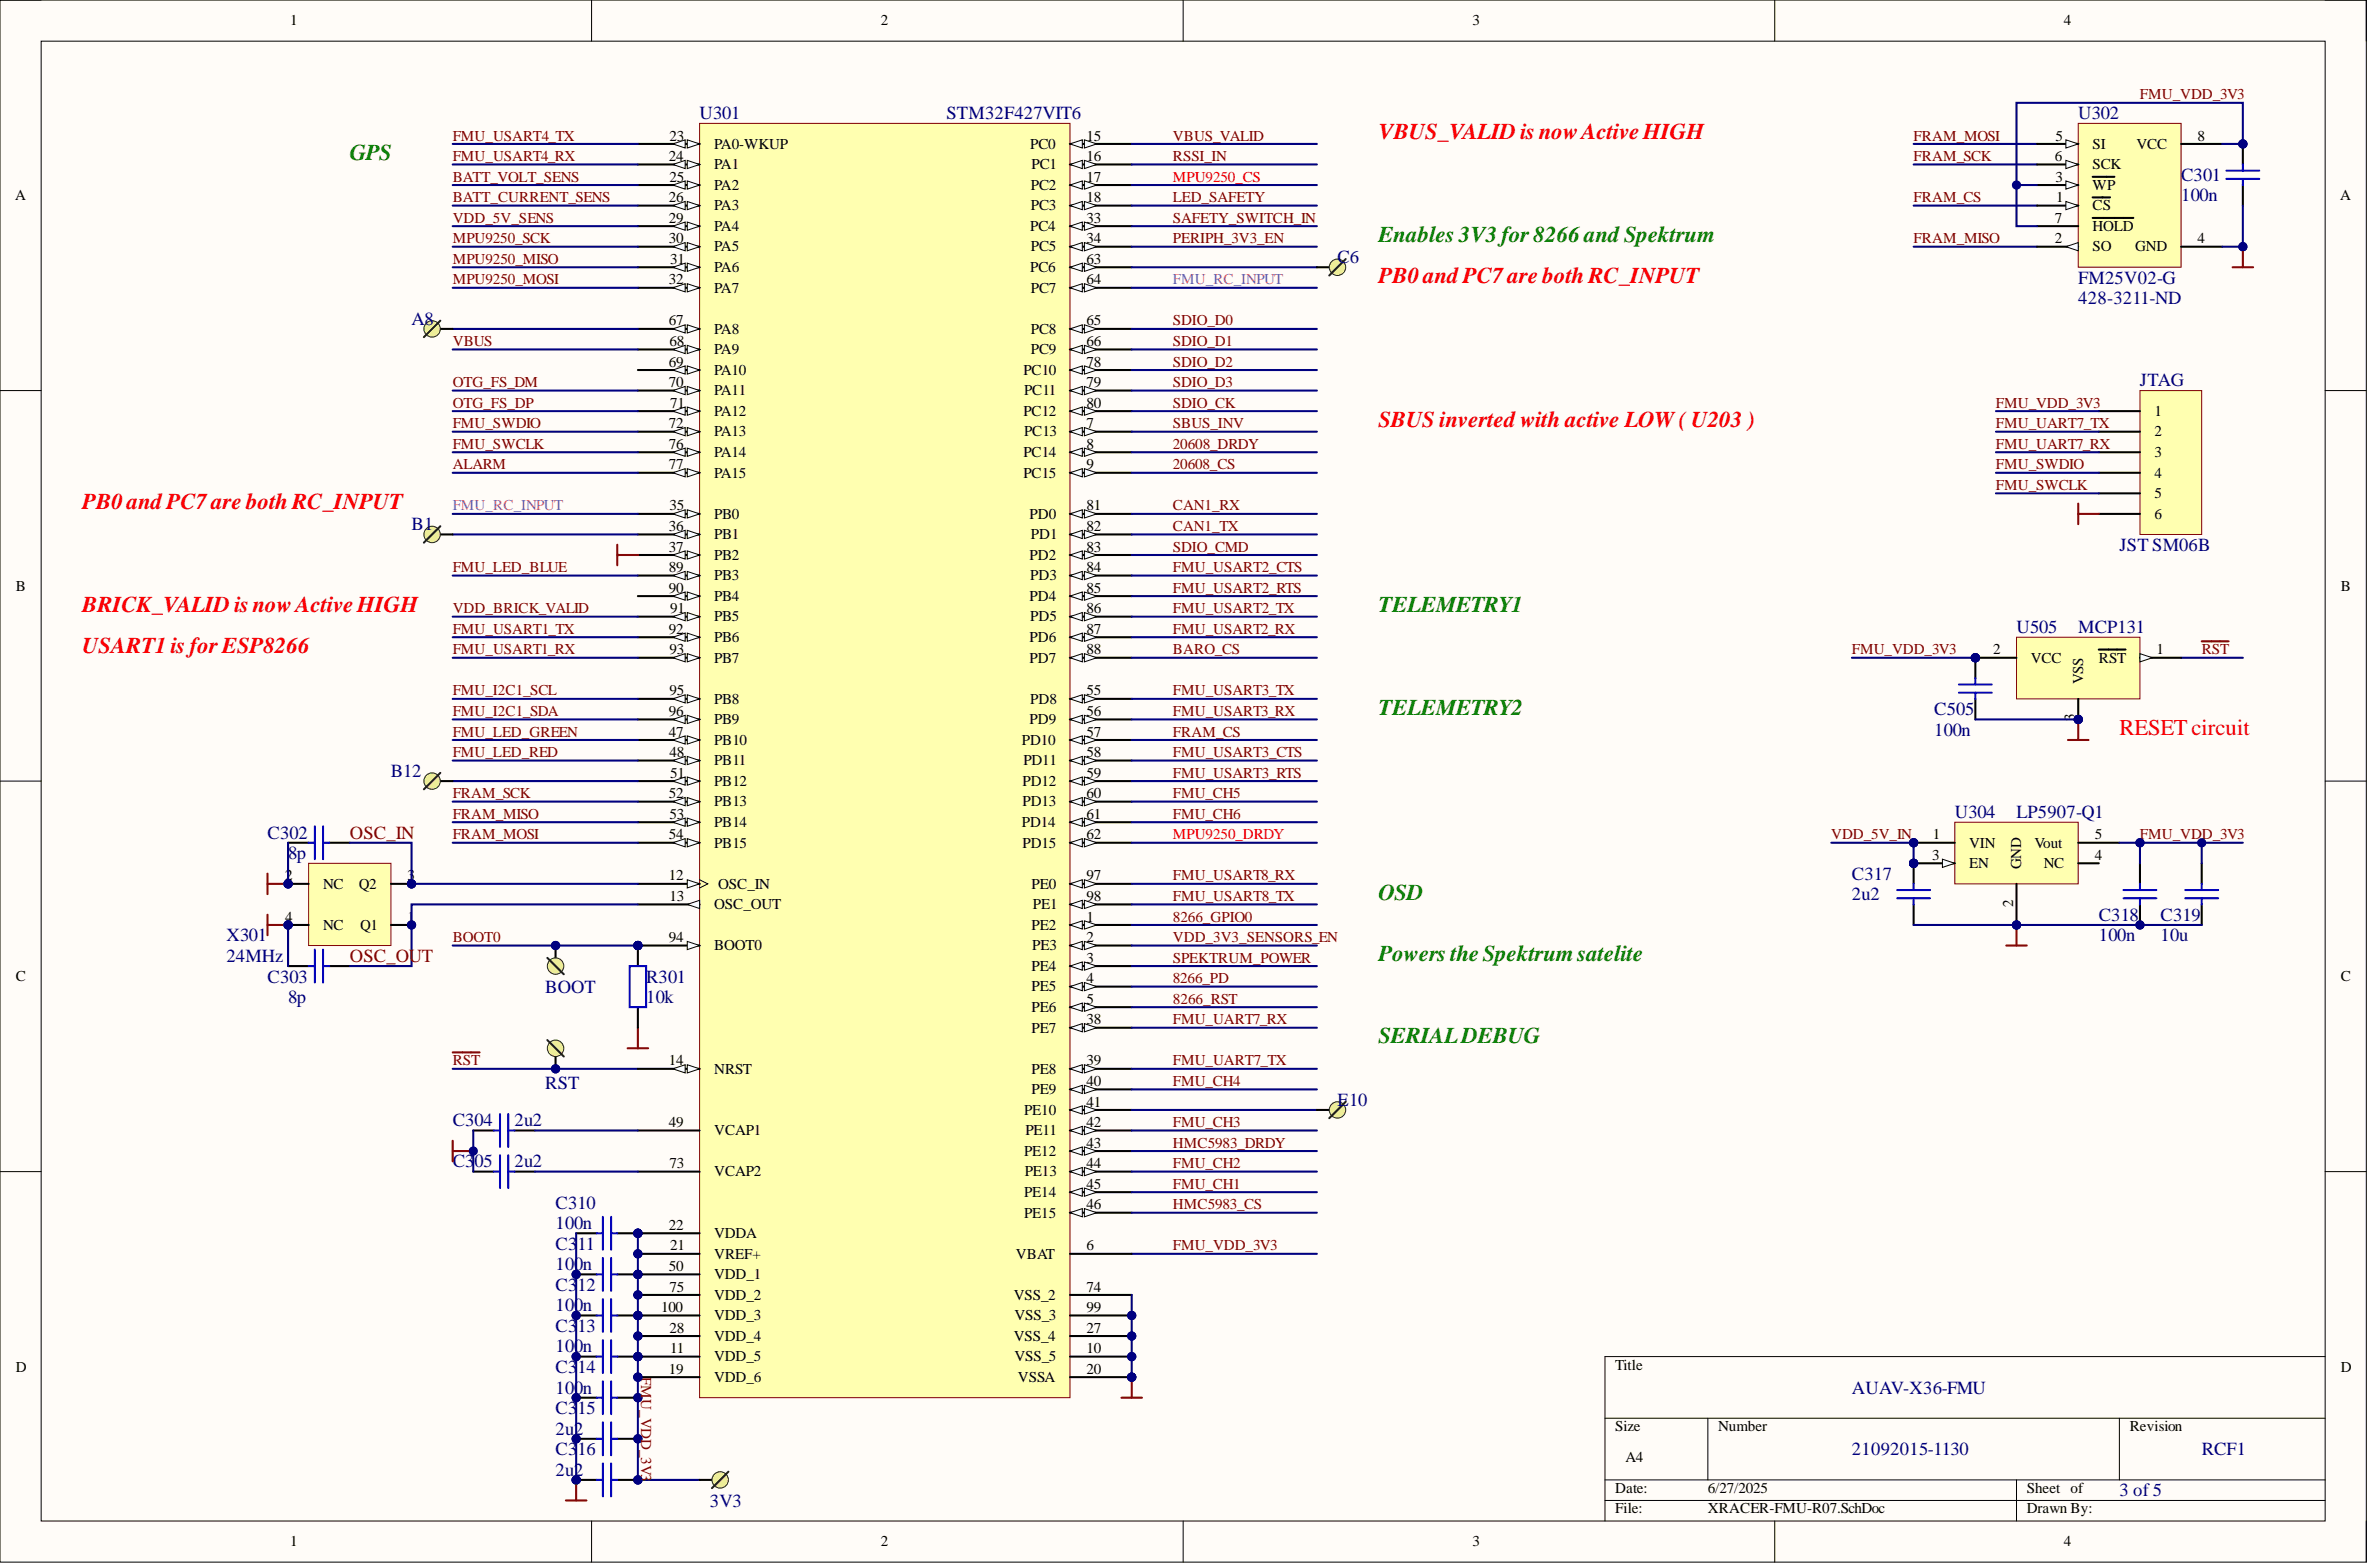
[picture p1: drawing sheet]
<svg xmlns="http://www.w3.org/2000/svg" width="292mm" height="193mm" viewBox="0 0 292 193" stroke-linecap="round" stroke-linejoin="round" font-family="sans-serif">
<defs><g id="words">
<g font-size="2.8" fill="#f00">
<text x="169.8" y="17.1">VBUS_VALIDisnowActiveHIGH</text>
<text x="169.8" y="34.9">PB0 andPC7are bothRC_INPUT</text>
<text x="169.8" y="52.6">SBUS inverted with active LOW( U203 )</text>
<text x="10.1" y="62.7">PB0 andPC7are bothRC_INPUT</text>
<text x="10.1" y="75.3">BRICK_VALIDisnowActiveHIGH</text>
<text x="10.1" y="80.4">USART1 is forESP8266</text>
<text x="261.1" y="90.5">RESETcircuit</text>
</g>
<g font-size="2.8" fill="#008000">
<text x="43.1" y="19.7">GPS</text>
<text x="169.8" y="29.8">Enables3V3 for8266 andSpektrum</text>
<text x="169.8" y="75.3">TELEMETRY1</text>
<text x="169.8" y="88">TELEMETRY2</text>
<text x="169.8" y="110.8">OSD</text>
<text x="169.8" y="118.4">Powers theSpektrumsatelite</text>
<text x="169.8" y="128.5">SERIALDEBUG</text>
</g>
<g font-size="2.3" fill="#000080">
<text x="86.2" y="14.7">U301</text>
<text x="116.6" y="14.7">STM32F427VIT6</text>
<text x="256" y="14.7">U302</text>
<text x="268.7" y="22.3">C301</text>
<text x="268.7" y="24.8">100n</text>
<text x="164.8" y="32.4">C6</text>
<text x="256" y="34.9">FM25V02-G</text>
<text x="50.7" y="40">A8</text>
<text x="256" y="37.5">428-3211-ND</text>
<text x="263.6" y="47.6">JTAG</text>
<text x="50.7" y="65.3">B1</text>
<text x="261.1" y="67.8">JST SM06B</text>
<text x="248.4" y="78">U505</text>
<text x="256" y="78">MCP131</text>
<text x="238.3" y="88.1">C505</text>
<text x="48.2" y="95.7">B12</text>
<text x="238.3" y="90.6">100n</text>
<text x="240.8" y="100.7">U304</text>
<text x="248.4" y="100.7">LP5907-Q1</text>
<text x="33" y="103.3">C302</text>
<text x="35.5" y="105.8">8p</text>
<text x="228.1" y="108.3">C317</text>
<text x="228.1" y="110.9">2u2</text>
<text x="258.6" y="113.4">C318</text>
<text x="266.2" y="113.4">C319</text>
<text x="27.9" y="115.9">X301</text>
<text x="27.9" y="118.5">24MHz</text>
<text x="258.6" y="115.9">100n</text>
<text x="266.2" y="115.9">10u</text>
<text x="33" y="121">C303</text>
<text x="35.5" y="123.5">8p</text>
<text x="67.2" y="122.3">BOOT</text>
<text x="79.6" y="121">R301</text>
<text x="79.6" y="123.5">10k</text>
<text x="67.2" y="134.2">RST</text>
<text x="164.8" y="136.2">E10</text>
<text x="55.8" y="138.7">C304</text>
<text x="55.8" y="143.8">C3</text>
<text x="58.5" y="143.8">05</text>
<text x="63.4" y="138.7">2u2</text>
<text x="63.4" y="143.8">2u2</text>
<text x="68.4" y="148.8">C310</text>
<text x="68.4" y="151.4">100n</text>
<text x="68.4" y="153.9">C3</text>
<text x="71.1" y="153.9">11</text>
<text x="68.4" y="156.4">100n</text>
<text x="68.4" y="159">C3</text>
<text x="68.4" y="161.5">100n</text>
<text x="71.1" y="159">12</text>
<text x="68.4" y="164">C3</text>
<text x="68.4" y="166.6">100n</text>
<text x="71.1" y="164">13</text>
<text x="68.4" y="169.1">C3</text>
<text x="68.4" y="171.6">100n</text>
<text x="71.1" y="169.1">14</text>
<text x="228.1" y="171.6">AUAV-X36-FMU</text>
<text x="68.4" y="174.1">C3</text>
<text x="68.4" y="176.7">2u2</text>
<text x="68.4" y="179.2">C3</text>
<text x="71.1" y="174.1">15</text>
<text x="71.1" y="179.2">16</text>
<text x="228.1" y="179.2">21092015-1130</text>
<text x="271.2" y="179.2">RCF1</text>
<text x="68.4" y="181.7">2u2</text>
<text x="87.5" y="185.5">3V3</text>
<text x="261.1" y="184.3">3 of 5</text>
</g>
<g font-size="2.3" fill="#800000">
<text x="43.1" y="103.3">OSC_IN</text>
<text x="43.1" y="118.5">OSC_OUT</text>
</g>
<g font-size="1.9">
<text x="35.7" y="3.1">1</text>
<text x="108.5" y="3.1">2</text>
<text x="181.4" y="3.1">3</text>
<text x="254.3" y="3.1">4</text>
<text x="82.5" y="17.3">23</text>
<text x="133.8" y="17.3">15</text>
<text x="253.2" y="17.3">5</text>
<text x="270.7" y="17.3">8</text>
<text x="82.4" y="19.8">24</text>
<text x="82.5" y="22.4">25</text>
<text x="88" y="18.3">PA0-WKUP</text>
<text x="88" y="20.8">PA1</text>
<text x="88" y="23.4">PA2</text>
<text x="126.9" y="18.3">PC0</text>
<text x="127" y="23.4">PC2</text>
<text x="127.1" y="20.8">PC1</text>
<text x="133.8" y="19.8">16</text>
<text x="133.8" y="22.4">17</text>
<text x="253.2" y="19.8">6</text>
<text x="253.2" y="22.4">3</text>
<text x="257.8" y="18.3">SI</text>
<text x="257.8" y="20.8">SCK</text>
<text x="257.8" y="23.4">WP</text>
<text x="263.2" y="18.3">VCC</text>
<text x="1.9" y="24.6">A</text>
<text x="82.4" y="24.9">26</text>
<text x="82.4" y="27.4">29</text>
<text x="82.4" y="30">30</text>
<text x="88" y="25.9">PA3</text>
<text x="88" y="28.4">PA4</text>
<text x="126.9" y="28.4">PC4</text>
<text x="127" y="25.9">PC3</text>
<text x="133.8" y="24.9">18</text>
<text x="133.8" y="27.4">33</text>
<text x="133.8" y="30">34</text>
<text x="253.2" y="27.4">7</text>
<text x="253.2" y="30">2</text>
<text x="253.3" y="24.9">1</text>
<text x="257.8" y="25.9">CS</text>
<text x="257.8" y="28.4">HOLD</text>
<text x="270.7" y="30">4</text>
<text x="288.3" y="24.6">A</text>
<text x="82.4" y="35">32</text>
<text x="82.6" y="32.5">31</text>
<text x="88" y="31">PA5</text>
<text x="88" y="33.5">PA6</text>
<text x="126.9" y="33.5">PC6</text>
<text x="127" y="31">PC5</text>
<text x="133.8" y="32.5">63</text>
<text x="133.8" y="35">64</text>
<text x="257.8" y="31">SO</text>
<text x="263" y="31">GND</text>
<text x="82.4" y="40.1">67</text>
<text x="88" y="36">PA7</text>
<text x="88" y="41.1">PA8</text>
<text x="127" y="36">PC7</text>
<text x="127" y="41.1">PC8</text>
<text x="133.8" y="40.1">65</text>
<text x="82.4" y="45.1">69</text>
<text x="82.4" y="47.7">70</text>
<text x="82.5" y="42.6">68</text>
<text x="88" y="43.6">PA9</text>
<text x="88" y="46.2">PA10</text>
<text x="126.1" y="46.2">PC10</text>
<text x="127" y="43.6">PC9</text>
<text x="133.8" y="42.6">66</text>
<text x="133.8" y="45.1">78</text>
<text x="133.8" y="47.7">79</text>
<text x="82.4" y="52.7">72</text>
<text x="82.6" y="50.2">71</text>
<text x="88" y="48.7">PA11</text>
<text x="88" y="51.2">PA12</text>
<text x="88" y="53.8">PA13</text>
<text x="126.1" y="51.2">PC12</text>
<text x="126.2" y="48.7">PC11</text>
<text x="126.2" y="53.8">PC13</text>
<text x="133.8" y="50.2">80</text>
<text x="133.8" y="52.7">7</text>
<text x="265.4" y="51.2">1</text>
<text x="265.4" y="53.8">2</text>
<text x="82.4" y="55.3">76</text>
<text x="82.4" y="57.8">77</text>
<text x="88" y="56.3">PA14</text>
<text x="88" y="58.8">PA15</text>
<text x="126.1" y="56.3">PC14</text>
<text x="126.1" y="58.8">PC15</text>
<text x="133.8" y="55.3">8</text>
<text x="133.8" y="57.8">9</text>
<text x="265.4" y="56.3">3</text>
<text x="265.4" y="58.8">4</text>
<text x="82.4" y="65.4">36</text>
<text x="82.5" y="62.9">35</text>
<text x="88" y="63.9">PB0</text>
<text x="126.8" y="63.9">PD0</text>
<text x="133.8" y="62.9">81</text>
<text x="133.8" y="65.4">82</text>
<text x="265.4" y="61.3">5</text>
<text x="265.4" y="63.9">6</text>
<text x="82.4" y="67.9">37</text>
<text x="82.4" y="70.5">89</text>
<text x="88" y="66.4">PB1</text>
<text x="88" y="68.9">PB2</text>
<text x="88" y="71.5">PB3</text>
<text x="126.8" y="68.9">PD2</text>
<text x="126.9" y="71.5">PD3</text>
<text x="127" y="66.4">PD1</text>
<text x="133.8" y="67.9">83</text>
<text x="133.8" y="70.5">84</text>
<text x="1.9" y="72.7">B</text>
<text x="82.4" y="73">90</text>
<text x="82.6" y="75.5">91</text>
<text x="88" y="74">PB4</text>
<text x="88" y="76.5">PB5</text>
<text x="126.8" y="74">PD4</text>
<text x="126.9" y="76.5">PD5</text>
<text x="133.8" y="73">85</text>
<text x="133.8" y="75.5">86</text>
<text x="288.4" y="72.7">B</text>
<text x="82.4" y="78">92</text>
<text x="82.5" y="80.6">93</text>
<text x="88" y="79.1">PB6</text>
<text x="88" y="81.6">PB7</text>
<text x="126.8" y="79.1">PD6</text>
<text x="126.8" y="81.6">PD7</text>
<text x="133.8" y="78">87</text>
<text x="133.8" y="80.6">88</text>
<text x="245.6" y="80.6">2</text>
<text x="250.2" y="81.6">VCC</text>
<text x="258.6" y="81.6">RST</text>
<text x="265.7" y="80.6">1</text>
<text x="82.4" y="88.2">96</text>
<text x="82.5" y="85.6">95</text>
<text x="88" y="86.7">PB8</text>
<text x="88" y="89.2">PB9</text>
<text x="126.8" y="89.2">PD9</text>
<text x="126.9" y="86.7">PD8</text>
<text x="133.8" y="85.6">55</text>
<text x="133.8" y="88.2">56</text>
<text x="255.6" y="88.8" transform="rotate(-90 255.6 88.8)">3</text>
<text x="256.6" y="84.3" transform="rotate(-90 256.6 84.3)">VSS</text>
<text x="82.4" y="90.7">47</text>
<text x="82.5" y="93.2">48</text>
<text x="82.6" y="95.8">51</text>
<text x="88" y="91.7">PB10</text>
<text x="88" y="94.2">PB11</text>
<text x="125.9" y="91.7">PD10</text>
<text x="126.1" y="94.2">PD11</text>
<text x="133.8" y="90.7">57</text>
<text x="133.8" y="93.2">58</text>
<text x="133.8" y="95.8">59</text>
<text x="82.4" y="98.3">52</text>
<text x="82.5" y="100.8">53</text>
<text x="88" y="96.8">PB12</text>
<text x="88" y="99.3">PB13</text>
<text x="88" y="101.8">PB14</text>
<text x="125.9" y="101.8">PD14</text>
<text x="126" y="96.8">PD12</text>
<text x="126" y="99.3">PD13</text>
<text x="133.8" y="98.3">60</text>
<text x="133.8" y="100.8">61</text>
<text x="82.4" y="103.4">54</text>
<text x="88" y="104.4">PB15</text>
<text x="126" y="104.4">PD15</text>
<text x="133.8" y="103.4">62</text>
<text x="238" y="105.9">3</text>
<text x="238.1" y="103.4">1</text>
<text x="242.6" y="104.4">VIN</text>
<text x="242.6" y="106.9">EN</text>
<text x="249" y="107.1" transform="rotate(-90 249 107.1)">GND</text>
<text x="250.6" y="104.4">Vout</text>
<text x="251.8" y="106.9">NC</text>
<text x="258.1" y="103.4">5</text>
<text x="258.1" y="105.9">4</text>
<text x="35.2" y="113.5">4</text>
<text x="35.2" y="108.4">2</text>
<text x="39.8" y="109.4">NC</text>
<text x="44.2" y="109.4">Q2</text>
<text x="50.2" y="113.5">1</text>
<text x="50.2" y="108.4">3</text>
<text x="82.4" y="108.4">12</text>
<text x="82.5" y="111">13</text>
<text x="88" y="112">OSC_OUT</text>
<text x="88.5" y="109.4">OSC_IN</text>
<text x="127.1" y="109.4">PE0</text>
<text x="127.3" y="112">PE1</text>
<text x="133.8" y="108.4">97</text>
<text x="133.8" y="111">98</text>
<text x="133.8" y="113.5">1</text>
<text x="248" y="111.7" transform="rotate(-90 248 111.7)">2</text>
<text x="39.8" y="114.5">NC</text>
<text x="44.4" y="114.5">Q1</text>
<text x="82.4" y="116">94</text>
<text x="88" y="117">BOOT0</text>
<text x="127.1" y="114.5">PE2</text>
<text x="127.1" y="119.6">PE4</text>
<text x="127.2" y="117">PE3</text>
<text x="133.8" y="116">2</text>
<text x="133.8" y="118.5">3</text>
<text x="1.9" y="120.8">C</text>
<text x="127.1" y="122.1">PE5</text>
<text x="127.1" y="124.6">PE6</text>
<text x="133.8" y="121.1">4</text>
<text x="133.8" y="123.6">5</text>
<text x="288.4" y="120.8">C</text>
<text x="82.4" y="131.2">14</text>
<text x="127.1" y="127.2">PE7</text>
<text x="133.8" y="126.1">38</text>
<text x="133.8" y="131.2">39</text>
<text x="88" y="132.2">NRST</text>
<text x="126.2" y="137.3">PE10</text>
<text x="127.1" y="132.2">PE8</text>
<text x="127.1" y="134.7">PE9</text>
<text x="133.8" y="133.7">40</text>
<text x="133.8" y="136.3">41</text>
<text x="82.4" y="138.8">49</text>
<text x="82.5" y="143.9">73</text>
<text x="88" y="139.8">VCAP1</text>
<text x="126.2" y="142.3">PE12</text>
<text x="126.3" y="139.8">PE11</text>
<text x="133.8" y="138.8">42</text>
<text x="133.8" y="141.3">43</text>
<text x="133.8" y="143.9">44</text>
<text x="88" y="144.9">VCAP2</text>
<text x="126.2" y="147.4">PE14</text>
<text x="126.2" y="149.9">PE15</text>
<text x="126.2" y="144.9">PE13</text>
<text x="133.8" y="146.4">45</text>
<text x="133.8" y="148.9">46</text>
<text x="82.4" y="151.5">22</text>
<text x="82.6" y="154">21</text>
<text x="88" y="152.5">VDDA</text>
<text x="88" y="155">VREF+</text>
<text x="125.1" y="155">VBAT</text>
<text x="133.8" y="154">6</text>
<text x="81.5" y="161.6">100</text>
<text x="82.4" y="156.5">50</text>
<text x="82.5" y="159">75</text>
<text x="88" y="157.5">VDD_1</text>
<text x="88" y="160.1">VDD_2</text>
<text x="124.9" y="160.1">VSS_2</text>
<text x="133.8" y="159">74</text>
<text x="133.8" y="161.6">99</text>
<text x="82.5" y="164.1">28</text>
<text x="82.6" y="166.6">11</text>
<text x="88" y="162.6">VDD_3</text>
<text x="88" y="165.1">VDD_4</text>
<text x="88" y="167.6">VDD_5</text>
<text x="124.9" y="165.1">VSS_4</text>
<text x="125" y="162.6">VSS_3</text>
<text x="125" y="167.6">VSS_5</text>
<text x="133.8" y="164.1">27</text>
<text x="133.8" y="166.6">10</text>
<text x="1.9" y="168.9">D</text>
<text x="82.4" y="169.2">19</text>
<text x="88" y="170.2">VDD_6</text>
<text x="125.4" y="170.2">VSSA</text>
<text x="133.8" y="169.2">20</text>
<text x="199" y="168.7">Title</text>
<text x="288.4" y="168.9">D</text>
<text x="199" y="176.3">Size</text>
<text x="211.7" y="176.3">Number</text>
<text x="262.4" y="176.3">Revision</text>
<text x="199" y="183.8">Date:</text>
<text x="200.3" y="180.1">A4</text>
<text x="210.4" y="183.8">6/27/2025</text>
<text x="249.7" y="183.8">Sheet of</text>
<text x="35.7" y="190.4">1</text>
<text x="108.5" y="190.4">2</text>
<text x="181.4" y="190.4">3</text>
<text x="199" y="186.4">File:</text>
<text x="210.4" y="186.4">XRACER-FMU-R07.SchDoc</text>
<text x="249.7" y="186.4">Drawn By:</text>
<text x="254.3" y="190.4">4</text>
</g>
<g font-size="1.9" fill="#800000">
<text x="55.8" y="17.3">FMU_USART4_TX</text>
<text x="144.5" y="17.3">VBUS_VALID</text>
<text x="235.8" y="17.3">FRAM_MOSI</text>
<text x="263.6" y="12.2">FMU_VDD_3V3</text>
<text x="55.8" y="19.8">FMU_USART4_RX</text>
<text x="55.8" y="22.4">BATT_VOLT_SENS</text>
<text x="144.5" y="19.8">RSSI_IN</text>
<text x="235.8" y="19.8">FRAM_SCK</text>
<text x="55.8" y="27.4">VDD_5V_SENS</text>
<text x="55.8" y="24.9">BATT_CURRENT_SENS</text>
<text x="55.8" y="30">MPU9250_SCK</text>
<text x="144.5" y="27.4">SAFETY_SWITCH_IN</text>
<text x="144.5" y="30">PERIPH_3V3_EN</text>
<text x="144.5" y="24.9">LED_SAFETY</text>
<text x="235.8" y="30">FRAM_MISO</text>
<text x="235.8" y="24.9">FRAM_CS</text>
<text x="55.8" y="32.5">MPU9250_MISO</text>
<text x="55.8" y="35">MPU9250_MOSI</text>
<text x="144.5" y="40.1">SDIO_D0</text>
<text x="55.8" y="42.6">VBUS</text>
<text x="55.8" y="47.7">OTG_FS_DM</text>
<text x="144.5" y="42.6">SDIO_D1</text>
<text x="144.5" y="45.1">SDIO_D2</text>
<text x="144.5" y="47.7">SDIO_D3</text>
<text x="55.8" y="52.7">FMU_SWDIO</text>
<text x="55.8" y="50.2">OTG_FS_DP</text>
<text x="144.5" y="50.2">SDIO_CK</text>
<text x="144.5" y="52.7">SBUS_INV</text>
<text x="245.9" y="50.2">FMU_VDD_3V3</text>
<text x="245.9" y="52.7">FMU_UART7_TX</text>
<text x="55.8" y="55.3">FMU_SWCLK</text>
<text x="55.8" y="57.8">ALARM</text>
<text x="144.5" y="57.8">20608_CS</text>
<text x="144.5" y="55.3">20608_DRDY</text>
<text x="245.9" y="57.8">FMU_SWDIO</text>
<text x="245.9" y="55.3">FMU_UART7_RX</text>
<text x="144.5" y="62.9">CAN1_RX</text>
<text x="144.5" y="65.4">CAN1_TX</text>
<text x="245.9" y="60.3">FMU_SWCLK</text>
<text x="55.8" y="70.5">FMU_LED_BLUE</text>
<text x="144.5" y="67.9">SDIO_CMD</text>
<text x="144.5" y="70.5">FMU_USART2_CTS</text>
<text x="55.8" y="75.5">VDD_BRICK_VALID</text>
<text x="144.5" y="73">FMU_USART2_RTS</text>
<text x="144.5" y="75.5">FMU_USART2_TX</text>
<text x="55.8" y="78">FMU_USART1_TX</text>
<text x="55.8" y="80.6">FMU_USART1_RX</text>
<text x="144.5" y="78">FMU_USART2_RX</text>
<text x="144.5" y="80.6">BARO_CS</text>
<text x="228.1" y="80.6">FMU_VDD_3V3</text>
<text x="271.2" y="80.6">RST</text>
<text x="55.8" y="85.6">FMU_I2C1_SCL</text>
<text x="55.8" y="88.2">FMU_I2C1_SDA</text>
<text x="144.5" y="85.6">FMU_USART3_TX</text>
<text x="144.5" y="88.2">FMU_USART3_RX</text>
<text x="55.8" y="93.2">FMU_LED_RED</text>
<text x="55.8" y="90.7">FMU_LED_GREEN</text>
<text x="144.5" y="90.7">FRAM_CS</text>
<text x="144.5" y="93.2">FMU_USART3_CTS</text>
<text x="144.5" y="95.8">FMU_USART3_RTS</text>
<text x="55.8" y="98.3">FRAM_SCK</text>
<text x="55.8" y="100.8">FRAM_MISO</text>
<text x="144.5" y="98.3">FMU_CH5</text>
<text x="144.5" y="100.8">FMU_CH6</text>
<text x="55.8" y="103.4">FRAM_MOSI</text>
<text x="225.6" y="103.4">VDD_5V_IN</text>
<text x="263.6" y="103.4">FMU_VDD_3V3</text>
<text x="144.5" y="113.5">8266_GPIO0</text>
<text x="144.5" y="111">FMU_USART8_TX</text>
<text x="144.5" y="108.4">FMU_USART8_RX</text>
<text x="55.8" y="116">BOOT0</text>
<text x="144.5" y="116">VDD_3V3_SENSORS_EN</text>
<text x="144.5" y="118.5">SPEKTRUM_POWER</text>
<text x="144.5" y="121.1">8266_PD</text>
<text x="144.5" y="123.6">8266_RST</text>
<text x="55.8" y="131.2">RST</text>
<text x="144.5" y="126.1">FMU_UART7_RX</text>
<text x="144.5" y="131.2">FMU_UART7_TX</text>
<text x="144.5" y="133.7">FMU_CH4</text>
<text x="144.5" y="143.9">FMU_CH2</text>
<text x="144.5" y="138.8">FMU_CH3</text>
<text x="144.5" y="141.3">HMC5983_DRDY</text>
<text x="144.5" y="146.4">FMU_CH1</text>
<text x="144.5" y="148.9">HMC5983_CS</text>
<text x="144.5" y="154">FMU_VDD_3V3</text>
<text x="79" y="169.6" transform="rotate(90 79 169.6)">FMU_VDD_3V3</text>
</g>
<g font-size="1.9" fill="#f00">
<text x="144.5" y="22.4">MPU9250_CS</text>
<text x="144.5" y="103.4">MPU9250_DRDY</text>
</g>
<g font-size="1.9" fill="#bf00bf">
<text x="144.5" y="35">FMU_RC_INPUT</text>
<text x="55.8" y="62.9">FMU_RC_INPUT</text>
</g>
</g></defs>
<path d="M0 0h291.5v192.4h-291.5z" fill-rule="evenodd" fill="#fffcf8"/>
<path d="M0 0h291.5v192.4h-291.5z" fill="none" stroke="#000" stroke-width=".12"/>
<path d="M5.1 5.1h281.4v182.2h-281.4z" fill-rule="evenodd" fill="#fffcf8"/>
<g fill="none" stroke="#000" stroke-width=".12">
<path d="M0 0h5.1M5.1 5.1h281.4v182.2h-281.4zM72.9 0v5.1M145.8 0v5.1M218.6 0v5.1M286.5 0h5v5.1M0 48.1h5.1M286.5 48.1h5M0 96.2h5.1M286.5 96.2h5M0 144.3h5.1M286.5 144.3h5"/>
<path d="M197.7 174.7h88.8M210.4 174.7v7.5M261.1 174.7v7.5M286.5 167.1h-88.8v20.2M72.9 187.3v5.1M145.8 187.3v5.1M197.7 182.2h88.8M197.7 184.8h88.8M218.6 187.3v5.1M248.4 182.2v5.1M291.5 187.3v5.1"/>
</g>
<path d="M235.8 17.7h15.2M235.8 20.3h15.2M235.8 25.3h15.2M235.8 30.4h15.2" fill="none" stroke="#000080" stroke-width=".25"/>
<path d="M256 15.2h12.7v17.7h-12.7z" fill-rule="evenodd" fill="#ffffb0"/>
<path d="M256 15.2h12.7v17.7h-12.7z" fill="none" stroke="#800000" stroke-width=".12"/>
<path d="M251 17.7h5" fill="none" stroke="#000" stroke-width=".25"/>
<path d="M254.5 17.2l1.5 .5-1.5 .5z" fill="#f8fcff"/>
<path d="M254.5 17.2l1.5 .5-1.5 .5z" fill="none" stroke="#000" stroke-width=".12"/>
<path d="M251 20.3h5" fill="none" stroke="#000" stroke-width=".25"/>
<path d="M254.5 19.7l1.5 .6-1.5 .5z" fill="#f8fcff"/>
<path d="M254.5 19.7l1.5 .6-1.5 .5z" fill="none" stroke="#000" stroke-width=".12"/>
<path d="M251 22.8h5" fill="none" stroke="#000" stroke-width=".25"/>
<path d="M254.5 22.3l1.5 .5-1.5 .5z" fill="#f8fcff"/>
<path d="M254.5 22.3l1.5 .5-1.5 .5z" fill="none" stroke="#000" stroke-width=".12"/>
<path d="M251 25.3h5M257.8 21.8h2.7" fill="none" stroke="#000" stroke-width=".25"/>
<path d="M254.5 24.8l1.5 .5-1.5 .5z" fill="#f8fcff"/>
<path d="M254.5 24.8l1.5 .5-1.5 .5z" fill="none" stroke="#000" stroke-width=".12"/>
<path d="M268.7 17.7h5.1M251 27.8h5M251 30.4h5M257.8 24.3h2.2M257.8 26.8h5M268.7 30.4h5.1" fill="none" stroke="#000" stroke-width=".25"/>
<path d="M254.5 30.4l1.5-.5v1z" fill="#f8fcff"/>
<path d="M254.5 30.4l1.5-.5v1z" fill="none" stroke="#000" stroke-width=".12"/>
<path d="M248.4 22.8h2.6" fill="none" stroke="#000080" stroke-width=".25"/>
<circle cx="248.4" cy="22.8" r=".51" fill="#000080"/>
<circle cx="248.4" cy="22.8" r=".51" fill="none" stroke="#000080" stroke-width=".12"/>
<circle cx="276.3" cy="17.7" r=".51" fill="#000080"/>
<circle cx="276.3" cy="17.7" r=".51" fill="none" stroke="#000080" stroke-width=".12"/>
<path d="M276.3 17.7v2.6M276.3 22.8v2.5" fill="none" stroke="#000" stroke-width=".25"/>
<circle cx="276.3" cy="17.7" r=".51" fill="#000080"/>
<circle cx="276.3" cy="17.7" r=".51" fill="none" stroke="#000080" stroke-width=".12"/>
<path d="M274.3 21h4M274.3 22h4M276.3 20.3v.7M276.3 22v.8" fill="none" stroke="#00f" stroke-width=".25"/>
<path d="M276.3 25.3v5.1h-2.5" fill="none" stroke="#000080" stroke-width=".25"/>
<circle cx="276.3" cy="30.4" r=".51" fill="#000080"/>
<circle cx="276.3" cy="30.4" r=".51" fill="none" stroke="#000080" stroke-width=".12"/>
<path d="M275 32.9h2.6M276.3 30.4v2.5" fill="none" stroke="#800000" stroke-width=".25"/>
<circle cx="276.3" cy="30.4" r=".51" fill="#000080"/>
<circle cx="276.3" cy="30.4" r=".51" fill="none" stroke="#000080" stroke-width=".12"/>
<path d="M273.8 17.7h2.5v-5h-27.9v15.1h2.6" fill="none" stroke="#000080" stroke-width=".25"/>
<circle cx="276.3" cy="17.7" r=".51" fill="#000080"/>
<circle cx="276.3" cy="17.7" r=".51" fill="none" stroke="#000080" stroke-width=".12"/>
<path d="M58.3 139.2h2.5M63.4 139.2h2.5M58.3 144.3h2.5M63.4 144.3h2.5" fill="none" stroke="#000" stroke-width=".25"/>
<path d="M60.8 139.2h.8M61.6 137.2v4M62.6 137.2v4M62.6 139.2h.8M60.8 144.3h.8M61.6 142.3v4M62.6 142.3v4M62.6 144.3h.8" fill="none" stroke="#00f" stroke-width=".25"/>
<path d="M55.8 140.5v2.5M55.8 141.7h2.5" fill="none" stroke="#800000" stroke-width=".25"/>
<circle cx="58.3" cy="141.7" r=".51" fill="#000080"/>
<circle cx="58.3" cy="141.7" r=".51" fill="none" stroke="#000080" stroke-width=".12"/>
<path d="M55.8 131.6h22.8M139.4 154.4h22.8" fill="none" stroke="#000080" stroke-width=".25"/>
<path d="M55.8 129.6h3.3M138.2 172.1h2.5M139.4 169.6v2.5" fill="none" stroke="#800000" stroke-width=".25"/>
<circle cx="139.4" cy="169.6" r=".51" fill="#000080"/>
<circle cx="139.4" cy="169.6" r=".51" fill="none" stroke="#000080" stroke-width=".12"/>
<path d="M78.6 151.9v30.3h7.6" fill="none" stroke="#000080" stroke-width=".25"/>
<circle cx="78.6" cy="151.9" r=".51" fill="#000080"/>
<circle cx="78.6" cy="151.9" r=".51" fill="none" stroke="#000080" stroke-width=".12"/>
<circle cx="78.6" cy="182.2" r=".51" fill="#000080"/>
<circle cx="78.6" cy="182.2" r=".51" fill="none" stroke="#000080" stroke-width=".12"/>
<circle cx="78.6" cy="151.9" r=".51" fill="#000080"/>
<circle cx="78.6" cy="151.9" r=".51" fill="none" stroke="#000080" stroke-width=".12"/>
<path d="M71 151.9h2.5M76 151.9h2.6" fill="none" stroke="#000" stroke-width=".25"/>
<circle cx="78.6" cy="151.9" r=".51" fill="#000080"/>
<circle cx="78.6" cy="151.9" r=".51" fill="none" stroke="#000080" stroke-width=".12"/>
<path d="M73.5 151.9h.8M74.3 149.8v4.1M75.3 149.8v4.1M75.3 151.9h.7" fill="none" stroke="#00f" stroke-width=".25"/>
<circle cx="71" cy="156.9" r=".51" fill="#000080"/>
<circle cx="71" cy="156.9" r=".51" fill="none" stroke="#000080" stroke-width=".12"/>
<circle cx="78.6" cy="156.9" r=".51" fill="#000080"/>
<circle cx="78.6" cy="156.9" r=".51" fill="none" stroke="#000080" stroke-width=".12"/>
<path d="M71 156.9h2.5" fill="none" stroke="#000" stroke-width=".25"/>
<circle cx="71" cy="156.9" r=".51" fill="#000080"/>
<circle cx="71" cy="156.9" r=".51" fill="none" stroke="#000080" stroke-width=".12"/>
<path d="M76 156.9h2.6" fill="none" stroke="#000" stroke-width=".25"/>
<circle cx="78.6" cy="156.9" r=".51" fill="#000080"/>
<circle cx="78.6" cy="156.9" r=".51" fill="none" stroke="#000080" stroke-width=".12"/>
<path d="M73.5 156.9h.8M74.3 154.9v4.1M75.3 154.9v4.1M75.3 156.9h.7" fill="none" stroke="#00f" stroke-width=".25"/>
<circle cx="71" cy="162" r=".51" fill="#000080"/>
<circle cx="71" cy="162" r=".51" fill="none" stroke="#000080" stroke-width=".12"/>
<circle cx="78.6" cy="162" r=".51" fill="#000080"/>
<circle cx="78.6" cy="162" r=".51" fill="none" stroke="#000080" stroke-width=".12"/>
<path d="M71 162h2.5" fill="none" stroke="#000" stroke-width=".25"/>
<circle cx="71" cy="162" r=".51" fill="#000080"/>
<circle cx="71" cy="162" r=".51" fill="none" stroke="#000080" stroke-width=".12"/>
<path d="M76 162h2.6" fill="none" stroke="#000" stroke-width=".25"/>
<circle cx="78.6" cy="162" r=".51" fill="#000080"/>
<circle cx="78.6" cy="162" r=".51" fill="none" stroke="#000080" stroke-width=".12"/>
<path d="M74.3 160v4M75.3 160v4M73.5 162h.8M75.3 162h.7" fill="none" stroke="#00f" stroke-width=".25"/>
<circle cx="71" cy="167.1" r=".51" fill="#000080"/>
<circle cx="71" cy="167.1" r=".51" fill="none" stroke="#000080" stroke-width=".12"/>
<circle cx="78.6" cy="167.1" r=".51" fill="#000080"/>
<circle cx="78.6" cy="167.1" r=".51" fill="none" stroke="#000080" stroke-width=".12"/>
<path d="M71 167.1h2.5" fill="none" stroke="#000" stroke-width=".25"/>
<circle cx="71" cy="167.1" r=".51" fill="#000080"/>
<circle cx="71" cy="167.1" r=".51" fill="none" stroke="#000080" stroke-width=".12"/>
<path d="M76 167.1h2.6" fill="none" stroke="#000" stroke-width=".25"/>
<circle cx="78.6" cy="167.1" r=".51" fill="#000080"/>
<circle cx="78.6" cy="167.1" r=".51" fill="none" stroke="#000080" stroke-width=".12"/>
<path d="M73.5 167.1h.8M74.3 165v4.1M75.3 165v4.1M75.3 167.1h.7" fill="none" stroke="#00f" stroke-width=".25"/>
<circle cx="71" cy="172.1" r=".51" fill="#000080"/>
<circle cx="71" cy="172.1" r=".51" fill="none" stroke="#000080" stroke-width=".12"/>
<circle cx="78.6" cy="172.1" r=".51" fill="#000080"/>
<circle cx="78.6" cy="172.1" r=".51" fill="none" stroke="#000080" stroke-width=".12"/>
<path d="M71 172.1h2.5" fill="none" stroke="#000" stroke-width=".25"/>
<circle cx="71" cy="172.1" r=".51" fill="#000080"/>
<circle cx="71" cy="172.1" r=".51" fill="none" stroke="#000080" stroke-width=".12"/>
<path d="M76 172.1h2.6" fill="none" stroke="#000" stroke-width=".25"/>
<circle cx="78.6" cy="172.1" r=".51" fill="#000080"/>
<circle cx="78.6" cy="172.1" r=".51" fill="none" stroke="#000080" stroke-width=".12"/>
<path d="M73.5 172.1h.8M74.3 170.1v4M75.3 170.1v4M75.3 172.1h.7" fill="none" stroke="#00f" stroke-width=".25"/>
<circle cx="71" cy="177.2" r=".51" fill="#000080"/>
<circle cx="71" cy="177.2" r=".51" fill="none" stroke="#000080" stroke-width=".12"/>
<circle cx="78.6" cy="177.2" r=".51" fill="#000080"/>
<circle cx="78.6" cy="177.2" r=".51" fill="none" stroke="#000080" stroke-width=".12"/>
<path d="M71 177.2h2.5" fill="none" stroke="#000" stroke-width=".25"/>
<circle cx="71" cy="177.2" r=".51" fill="#000080"/>
<circle cx="71" cy="177.2" r=".51" fill="none" stroke="#000080" stroke-width=".12"/>
<path d="M76 177.2h2.6" fill="none" stroke="#000" stroke-width=".25"/>
<circle cx="78.6" cy="177.2" r=".51" fill="#000080"/>
<circle cx="78.6" cy="177.2" r=".51" fill="none" stroke="#000080" stroke-width=".12"/>
<path d="M73.5 177.2h.8M74.3 175.2v4M75.3 175.2v4M75.3 177.2h.7" fill="none" stroke="#00f" stroke-width=".25"/>
<circle cx="71" cy="182.2" r=".51" fill="#000080"/>
<circle cx="71" cy="182.2" r=".51" fill="none" stroke="#000080" stroke-width=".12"/>
<circle cx="78.6" cy="182.2" r=".51" fill="#000080"/>
<circle cx="78.6" cy="182.2" r=".51" fill="none" stroke="#000080" stroke-width=".12"/>
<path d="M71 182.2h2.5" fill="none" stroke="#000" stroke-width=".25"/>
<circle cx="71" cy="182.2" r=".51" fill="#000080"/>
<circle cx="71" cy="182.2" r=".51" fill="none" stroke="#000080" stroke-width=".12"/>
<path d="M76 182.2h2.6" fill="none" stroke="#000" stroke-width=".25"/>
<circle cx="78.6" cy="182.2" r=".51" fill="#000080"/>
<circle cx="78.6" cy="182.2" r=".51" fill="none" stroke="#000080" stroke-width=".12"/>
<path d="M73.5 182.2h.8M74.3 180.2v4.1M75.3 180.2v4.1M75.3 182.2h.7" fill="none" stroke="#00f" stroke-width=".25"/>
<path d="M71 151.9v30.3" fill="none" stroke="#000080" stroke-width=".25"/>
<circle cx="71" cy="182.2" r=".51" fill="#000080"/>
<circle cx="71" cy="182.2" r=".51" fill="none" stroke="#000080" stroke-width=".12"/>
<path d="M69.7 184.8h2.5M71 182.2v2.6" fill="none" stroke="#800000" stroke-width=".25"/>
<circle cx="71" cy="182.2" r=".51" fill="#000080"/>
<circle cx="71" cy="182.2" r=".51" fill="none" stroke="#000080" stroke-width=".12"/>
<circle cx="235.8" cy="103.8" r=".51" fill="#000080"/>
<circle cx="235.8" cy="103.8" r=".51" fill="none" stroke="#000080" stroke-width=".12"/>
<circle cx="235.8" cy="106.3" r=".51" fill="#000080"/>
<circle cx="235.8" cy="106.3" r=".51" fill="none" stroke="#000080" stroke-width=".12"/>
<circle cx="248.4" cy="113.9" r=".51" fill="#000080"/>
<circle cx="248.4" cy="113.9" r=".51" fill="none" stroke="#000080" stroke-width=".12"/>
<path d="M240.8 101.3h15.2v7.5h-15.2z" fill-rule="evenodd" fill="#ffffb0"/>
<path d="M240.8 101.3h15.2v7.5h-15.2z" fill="none" stroke="#800000" stroke-width=".12"/>
<path d="M235.8 103.8h5" fill="none" stroke="#000" stroke-width=".25"/>
<circle cx="235.8" cy="103.8" r=".51" fill="#000080"/>
<circle cx="235.8" cy="103.8" r=".51" fill="none" stroke="#000080" stroke-width=".12"/>
<path d="M235.8 106.3h5" fill="none" stroke="#000" stroke-width=".25"/>
<path d="M239.3 105.8l1.5 .5-1.5 .5z" fill="#f8fcff"/>
<path d="M239.3 105.8l1.5 .5-1.5 .5z" fill="none" stroke="#000" stroke-width=".12"/>
<circle cx="235.8" cy="106.3" r=".51" fill="#000080"/>
<circle cx="235.8" cy="106.3" r=".51" fill="none" stroke="#000080" stroke-width=".12"/>
<path d="M248.4 108.8v5.1" fill="none" stroke="#000" stroke-width=".25"/>
<circle cx="248.4" cy="113.9" r=".51" fill="#000080"/>
<circle cx="248.4" cy="113.9" r=".51" fill="none" stroke="#000080" stroke-width=".12"/>
<path d="M256 103.8h5.1M256 106.3h2.6" fill="none" stroke="#000" stroke-width=".25"/>
<circle cx="235.8" cy="106.3" r=".51" fill="#000080"/>
<circle cx="235.8" cy="106.3" r=".51" fill="none" stroke="#000080" stroke-width=".12"/>
<path d="M235.8 106.3v2.5M235.8 111.4v2.5" fill="none" stroke="#000" stroke-width=".25"/>
<circle cx="235.8" cy="106.3" r=".51" fill="#000080"/>
<circle cx="235.8" cy="106.3" r=".51" fill="none" stroke="#000080" stroke-width=".12"/>
<path d="M233.7 109.6h4.1M233.7 110.6h4.1M235.8 108.8v.8M235.8 110.6v.8" fill="none" stroke="#00f" stroke-width=".25"/>
<circle cx="263.6" cy="113.9" r=".51" fill="#000080"/>
<circle cx="263.6" cy="113.9" r=".51" fill="none" stroke="#000080" stroke-width=".12"/>
<path d="M263.6 111.4v2.5" fill="none" stroke="#000" stroke-width=".25"/>
<circle cx="263.6" cy="113.9" r=".51" fill="#000080"/>
<circle cx="263.6" cy="113.9" r=".51" fill="none" stroke="#000080" stroke-width=".12"/>
<path d="M263.6 106.3v2.5M271.2 106.3v2.5M271.2 111.4v2.5" fill="none" stroke="#000" stroke-width=".25"/>
<path d="M261.6 109.6h4.1M261.6 110.6h4.1M263.6 108.8v.8M263.6 110.6v.8M269.2 109.6h4.1M269.2 110.6h4.1M271.2 108.8v.8M271.2 110.6v.8" fill="none" stroke="#00f" stroke-width=".25"/>
<path d="M261.1 103.8h15.2" fill="none" stroke="#000080" stroke-width=".25"/>
<path d="M247.2 116.4h2.5M248.4 113.9v2.5" fill="none" stroke="#800000" stroke-width=".25"/>
<circle cx="248.4" cy="113.9" r=".51" fill="#000080"/>
<circle cx="248.4" cy="113.9" r=".51" fill="none" stroke="#000080" stroke-width=".12"/>
<circle cx="263.6" cy="103.8" r=".51" fill="#000080"/>
<circle cx="263.6" cy="103.8" r=".51" fill="none" stroke="#000080" stroke-width=".12"/>
<path d="M263.6 103.8v2.5" fill="none" stroke="#000080" stroke-width=".25"/>
<circle cx="263.6" cy="103.8" r=".51" fill="#000080"/>
<circle cx="263.6" cy="103.8" r=".51" fill="none" stroke="#000080" stroke-width=".12"/>
<path d="M271.2 103.8v2.5" fill="none" stroke="#000080" stroke-width=".25"/>
<circle cx="271.2" cy="103.8" r=".51" fill="#000080"/>
<circle cx="271.2" cy="103.8" r=".51" fill="none" stroke="#000080" stroke-width=".12"/>
<circle cx="78.6" cy="169.6" r=".51" fill="#000080"/>
<circle cx="78.6" cy="169.6" r=".51" fill="none" stroke="#000080" stroke-width=".12"/>
<circle cx="78.6" cy="116.4" r=".51" fill="#000080"/>
<circle cx="78.6" cy="116.4" r=".51" fill="none" stroke="#000080" stroke-width=".12"/>
<circle cx="78.6" cy="156.9" r=".51" fill="#000080"/>
<circle cx="78.6" cy="156.9" r=".51" fill="none" stroke="#000080" stroke-width=".12"/>
<circle cx="78.6" cy="159.5" r=".51" fill="#000080"/>
<circle cx="78.6" cy="159.5" r=".51" fill="none" stroke="#000080" stroke-width=".12"/>
<circle cx="78.6" cy="162" r=".51" fill="#000080"/>
<circle cx="78.6" cy="162" r=".51" fill="none" stroke="#000080" stroke-width=".12"/>
<circle cx="78.6" cy="164.5" r=".51" fill="#000080"/>
<circle cx="78.6" cy="164.5" r=".51" fill="none" stroke="#000080" stroke-width=".12"/>
<circle cx="78.6" cy="167.1" r=".51" fill="#000080"/>
<circle cx="78.6" cy="167.1" r=".51" fill="none" stroke="#000080" stroke-width=".12"/>
<circle cx="78.6" cy="151.9" r=".51" fill="#000080"/>
<circle cx="78.6" cy="151.9" r=".51" fill="none" stroke="#000080" stroke-width=".12"/>
<circle cx="139.4" cy="169.6" r=".51" fill="#000080"/>
<circle cx="139.4" cy="169.6" r=".51" fill="none" stroke="#000080" stroke-width=".12"/>
<circle cx="78.6" cy="154.4" r=".51" fill="#000080"/>
<circle cx="78.6" cy="154.4" r=".51" fill="none" stroke="#000080" stroke-width=".12"/>
<circle cx="139.4" cy="162" r=".51" fill="#000080"/>
<circle cx="139.4" cy="162" r=".51" fill="none" stroke="#000080" stroke-width=".12"/>
<circle cx="139.4" cy="164.5" r=".51" fill="#000080"/>
<circle cx="139.4" cy="164.5" r=".51" fill="none" stroke="#000080" stroke-width=".12"/>
<circle cx="139.4" cy="167.1" r=".51" fill="#000080"/>
<circle cx="139.4" cy="167.1" r=".51" fill="none" stroke="#000080" stroke-width=".12"/>
<circle cx="78.6" cy="169.6" r=".51" fill="#000080"/>
<circle cx="78.6" cy="169.6" r=".51" fill="none" stroke="#000080" stroke-width=".12"/>
<path d="M86.2 15.2h45.6v156.9h-45.6z" fill-rule="evenodd" fill="#ffffb0"/>
<path d="M86.2 15.2h45.6v156.9h-45.6z" fill="none" stroke="#800000" stroke-width=".12"/>
<path d="M78.6 116.4h7.6" fill="none" stroke="#000" stroke-width=".25"/>
<path d="M84.7 115.9l1.5 .5-1.5 .5z" fill="#f8fcff"/>
<path d="M84.7 115.9l1.5 .5-1.5 .5z" fill="none" stroke="#000" stroke-width=".12"/>
<circle cx="78.6" cy="116.4" r=".51" fill="#000080"/>
<circle cx="78.6" cy="116.4" r=".51" fill="none" stroke="#000080" stroke-width=".12"/>
<path d="M78.6 131.6h7.6M78.6 144.3h7.6" fill="none" stroke="#000" stroke-width=".25"/>
<path d="M84.7 131.1l1.5 .5-1.5 .5z" fill="#f8fcff"/>
<path d="M84.7 131.1l1.5 .5-1.5 .5z" fill="none" stroke="#000" stroke-width=".12"/>
<path d="M82.9 131.6l1.5-.5v1z" fill="#f8fcff"/>
<path d="M82.9 131.6l1.5-.5v1z" fill="none" stroke="#000" stroke-width=".12"/>
<path d="M78.6 108.8h7.6" fill="none" stroke="#000" stroke-width=".25"/>
<path d="M84.7 108.3l1.5 .5-1.5 .5z" fill="#f8fcff"/>
<path d="M84.7 108.3l1.5 .5-1.5 .5zM86.2 108.3l1 .5-1 .5" fill="none" stroke="#000" stroke-width=".12"/>
<path d="M78.6 111.4h7.6" fill="none" stroke="#000" stroke-width=".25"/>
<path d="M84.7 111.4l1.5-.5v1z" fill="#f8fcff"/>
<path d="M84.7 111.4l1.5-.5v1z" fill="none" stroke="#000" stroke-width=".12"/>
<path d="M78.6 17.7h7.6" fill="none" stroke="#000" stroke-width=".25"/>
<path d="M84.7 17.2l1.5 .5-1.5 .5z" fill="#f8fcff"/>
<path d="M84.7 17.2l1.5 .5-1.5 .5z" fill="none" stroke="#000" stroke-width=".12"/>
<path d="M82.9 17.7l1.5-.5v1z" fill="#f8fcff"/>
<path d="M82.9 17.7l1.5-.5v1z" fill="none" stroke="#000" stroke-width=".12"/>
<path d="M78.6 20.3h7.6" fill="none" stroke="#000" stroke-width=".25"/>
<path d="M84.7 19.7l1.5 .6-1.5 .5z" fill="#f8fcff"/>
<path d="M84.7 19.7l1.5 .6-1.5 .5z" fill="none" stroke="#000" stroke-width=".12"/>
<path d="M82.9 20.3l1.5-.6v1.1z" fill="#f8fcff"/>
<path d="M82.9 20.3l1.5-.6v1.1z" fill="none" stroke="#000" stroke-width=".12"/>
<path d="M78.6 22.8h7.6" fill="none" stroke="#000" stroke-width=".25"/>
<path d="M84.7 22.3l1.5 .5-1.5 .5z" fill="#f8fcff"/>
<path d="M84.7 22.3l1.5 .5-1.5 .5z" fill="none" stroke="#000" stroke-width=".12"/>
<path d="M82.9 22.8l1.5-.5v1z" fill="#f8fcff"/>
<path d="M82.9 22.8l1.5-.5v1z" fill="none" stroke="#000" stroke-width=".12"/>
<path d="M78.6 25.3h7.6" fill="none" stroke="#000" stroke-width=".25"/>
<path d="M84.7 24.8l1.5 .5-1.5 .5z" fill="#f8fcff"/>
<path d="M84.7 24.8l1.5 .5-1.5 .5z" fill="none" stroke="#000" stroke-width=".12"/>
<path d="M82.9 25.3l1.5-.5v1z" fill="#f8fcff"/>
<path d="M82.9 25.3l1.5-.5v1z" fill="none" stroke="#000" stroke-width=".12"/>
<path d="M78.6 27.8h7.6" fill="none" stroke="#000" stroke-width=".25"/>
<path d="M84.7 27.3l1.5 .5-1.5 .6z" fill="#f8fcff"/>
<path d="M84.7 27.3l1.5 .5-1.5 .6z" fill="none" stroke="#000" stroke-width=".12"/>
<path d="M82.9 27.8l1.5-.5v1.1z" fill="#f8fcff"/>
<path d="M82.9 27.8l1.5-.5v1.1z" fill="none" stroke="#000" stroke-width=".12"/>
<path d="M78.6 30.4h7.6" fill="none" stroke="#000" stroke-width=".25"/>
<path d="M84.7 29.9l1.5 .5-1.5 .5z" fill="#f8fcff"/>
<path d="M84.7 29.9l1.5 .5-1.5 .5z" fill="none" stroke="#000" stroke-width=".12"/>
<path d="M82.9 30.4l1.5-.5v1z" fill="#f8fcff"/>
<path d="M82.9 30.4l1.5-.5v1z" fill="none" stroke="#000" stroke-width=".12"/>
<path d="M78.6 32.9h7.6" fill="none" stroke="#000" stroke-width=".25"/>
<path d="M84.7 32.4l1.5 .5-1.5 .5z" fill="#f8fcff"/>
<path d="M84.7 32.4l1.5 .5-1.5 .5z" fill="none" stroke="#000" stroke-width=".12"/>
<path d="M82.9 32.9l1.5-.5v1z" fill="#f8fcff"/>
<path d="M82.9 32.9l1.5-.5v1z" fill="none" stroke="#000" stroke-width=".12"/>
<path d="M78.6 35.4h7.6" fill="none" stroke="#000" stroke-width=".25"/>
<path d="M84.7 34.9l1.5 .5-1.5 .5z" fill="#f8fcff"/>
<path d="M84.7 34.9l1.5 .5-1.5 .5z" fill="none" stroke="#000" stroke-width=".12"/>
<path d="M82.9 35.4l1.5-.5v1z" fill="#f8fcff"/>
<path d="M82.9 35.4l1.5-.5v1z" fill="none" stroke="#000" stroke-width=".12"/>
<path d="M78.6 40.5h7.6" fill="none" stroke="#000" stroke-width=".25"/>
<path d="M84.7 40l1.5 .5-1.5 .5z" fill="#f8fcff"/>
<path d="M84.7 40l1.5 .5-1.5 .5z" fill="none" stroke="#000" stroke-width=".12"/>
<path d="M82.9 40.5l1.5-.5v1z" fill="#f8fcff"/>
<path d="M82.9 40.5l1.5-.5v1z" fill="none" stroke="#000" stroke-width=".12"/>
<path d="M78.6 43h7.6" fill="none" stroke="#000" stroke-width=".25"/>
<path d="M84.7 42.5l1.5 .5-1.5 .5z" fill="#f8fcff"/>
<path d="M84.7 42.5l1.5 .5-1.5 .5z" fill="none" stroke="#000" stroke-width=".12"/>
<path d="M82.9 43l1.5-.5v1z" fill="#f8fcff"/>
<path d="M82.9 43l1.5-.5v1z" fill="none" stroke="#000" stroke-width=".12"/>
<path d="M78.6 45.6h7.6" fill="none" stroke="#000" stroke-width=".25"/>
<path d="M84.7 45.1l1.5 .5-1.5 .5z" fill="#f8fcff"/>
<path d="M84.7 45.1l1.5 .5-1.5 .5z" fill="none" stroke="#000" stroke-width=".12"/>
<path d="M82.9 45.6l1.5-.5v1z" fill="#f8fcff"/>
<path d="M82.9 45.6l1.5-.5v1z" fill="none" stroke="#000" stroke-width=".12"/>
<path d="M78.6 48.1h7.6" fill="none" stroke="#000" stroke-width=".25"/>
<path d="M84.7 47.6l1.5 .5-1.5 .5z" fill="#f8fcff"/>
<path d="M84.7 47.6l1.5 .5-1.5 .5z" fill="none" stroke="#000" stroke-width=".12"/>
<path d="M82.9 48.1l1.5-.5v1z" fill="#f8fcff"/>
<path d="M82.9 48.1l1.5-.5v1z" fill="none" stroke="#000" stroke-width=".12"/>
<path d="M78.6 50.6h7.6" fill="none" stroke="#000" stroke-width=".25"/>
<path d="M84.7 50.1l1.5 .5-1.5 .5z" fill="#f8fcff"/>
<path d="M84.7 50.1l1.5 .5-1.5 .5z" fill="none" stroke="#000" stroke-width=".12"/>
<path d="M82.9 50.6l1.5-.5v1z" fill="#f8fcff"/>
<path d="M82.9 50.6l1.5-.5v1z" fill="none" stroke="#000" stroke-width=".12"/>
<path d="M78.6 53.2h7.6" fill="none" stroke="#000" stroke-width=".25"/>
<path d="M84.7 52.7l1.5 .5-1.5 .5z" fill="#f8fcff"/>
<path d="M84.7 52.7l1.5 .5-1.5 .5z" fill="none" stroke="#000" stroke-width=".12"/>
<path d="M82.9 53.2l1.5-.5v1z" fill="#f8fcff"/>
<path d="M82.9 53.2l1.5-.5v1z" fill="none" stroke="#000" stroke-width=".12"/>
<path d="M78.6 55.7h7.6" fill="none" stroke="#000" stroke-width=".25"/>
<path d="M84.7 55.2l1.5 .5-1.5 .5z" fill="#f8fcff"/>
<path d="M84.7 55.2l1.5 .5-1.5 .5z" fill="none" stroke="#000" stroke-width=".12"/>
<path d="M82.9 55.7l1.5-.5v1z" fill="#f8fcff"/>
<path d="M82.9 55.7l1.5-.5v1z" fill="none" stroke="#000" stroke-width=".12"/>
<path d="M78.6 58.2h7.6" fill="none" stroke="#000" stroke-width=".25"/>
<path d="M84.7 57.7l1.5 .5-1.5 .5z" fill="#f8fcff"/>
<path d="M84.7 57.7l1.5 .5-1.5 .5z" fill="none" stroke="#000" stroke-width=".12"/>
<path d="M82.9 58.2l1.5-.5v1z" fill="#f8fcff"/>
<path d="M82.9 58.2l1.5-.5v1z" fill="none" stroke="#000" stroke-width=".12"/>
<path d="M78.6 63.3h7.6" fill="none" stroke="#000" stroke-width=".25"/>
<path d="M84.7 62.8l1.5 .5-1.5 .5z" fill="#f8fcff"/>
<path d="M84.7 62.8l1.5 .5-1.5 .5z" fill="none" stroke="#000" stroke-width=".12"/>
<path d="M82.9 63.3l1.5-.5v1z" fill="#f8fcff"/>
<path d="M82.9 63.3l1.5-.5v1z" fill="none" stroke="#000" stroke-width=".12"/>
<path d="M78.6 65.8h7.6" fill="none" stroke="#000" stroke-width=".25"/>
<path d="M84.7 65.3l1.5 .5-1.5 .5z" fill="#f8fcff"/>
<path d="M84.7 65.3l1.5 .5-1.5 .5z" fill="none" stroke="#000" stroke-width=".12"/>
<path d="M82.9 65.8l1.5-.5v1z" fill="#f8fcff"/>
<path d="M82.9 65.8l1.5-.5v1z" fill="none" stroke="#000" stroke-width=".12"/>
<path d="M78.6 68.3h7.6" fill="none" stroke="#000" stroke-width=".25"/>
<path d="M84.7 67.8l1.5 .5-1.5 .6z" fill="#f8fcff"/>
<path d="M84.7 67.8l1.5 .5-1.5 .6z" fill="none" stroke="#000" stroke-width=".12"/>
<path d="M82.9 68.3l1.5-.5v1.1z" fill="#f8fcff"/>
<path d="M82.9 68.3l1.5-.5v1.1z" fill="none" stroke="#000" stroke-width=".12"/>
<path d="M78.6 70.9h7.6" fill="none" stroke="#000" stroke-width=".25"/>
<path d="M84.7 70.4l1.5 .5-1.5 .5z" fill="#f8fcff"/>
<path d="M84.7 70.4l1.5 .5-1.5 .5z" fill="none" stroke="#000" stroke-width=".12"/>
<path d="M82.9 70.9l1.5-.5v1z" fill="#f8fcff"/>
<path d="M82.9 70.9l1.5-.5v1z" fill="none" stroke="#000" stroke-width=".12"/>
<path d="M78.6 73.4h7.6" fill="none" stroke="#000" stroke-width=".25"/>
<path d="M84.7 72.9l1.5 .5-1.5 .5z" fill="#f8fcff"/>
<path d="M84.7 72.9l1.5 .5-1.5 .5z" fill="none" stroke="#000" stroke-width=".12"/>
<path d="M82.9 73.4l1.5-.5v1z" fill="#f8fcff"/>
<path d="M82.9 73.4l1.5-.5v1z" fill="none" stroke="#000" stroke-width=".12"/>
<path d="M78.6 75.9h7.6" fill="none" stroke="#000" stroke-width=".25"/>
<path d="M84.7 75.4l1.5 .5-1.5 .5z" fill="#f8fcff"/>
<path d="M84.7 75.4l1.5 .5-1.5 .5z" fill="none" stroke="#000" stroke-width=".12"/>
<path d="M82.9 75.9l1.5-.5v1z" fill="#f8fcff"/>
<path d="M82.9 75.9l1.5-.5v1z" fill="none" stroke="#000" stroke-width=".12"/>
<path d="M78.6 78.5h7.6" fill="none" stroke="#000" stroke-width=".25"/>
<path d="M84.7 78l1.5 .5-1.5 .5z" fill="#f8fcff"/>
<path d="M84.7 78l1.5 .5-1.5 .5z" fill="none" stroke="#000" stroke-width=".12"/>
<path d="M82.9 78.5l1.5-.5v1z" fill="#f8fcff"/>
<path d="M82.9 78.5l1.5-.5v1z" fill="none" stroke="#000" stroke-width=".12"/>
<path d="M78.6 81h7.6" fill="none" stroke="#000" stroke-width=".25"/>
<path d="M84.7 80.5l1.5 .5-1.5 .5z" fill="#f8fcff"/>
<path d="M84.7 80.5l1.5 .5-1.5 .5z" fill="none" stroke="#000" stroke-width=".12"/>
<path d="M82.9 81l1.5-.5v1z" fill="#f8fcff"/>
<path d="M82.9 81l1.5-.5v1z" fill="none" stroke="#000" stroke-width=".12"/>
<path d="M78.6 86.1h7.6" fill="none" stroke="#000" stroke-width=".25"/>
<path d="M84.7 85.6l1.5 .5-1.5 .5z" fill="#f8fcff"/>
<path d="M84.7 85.6l1.5 .5-1.5 .5z" fill="none" stroke="#000" stroke-width=".12"/>
<path d="M82.9 86.1l1.5-.5v1z" fill="#f8fcff"/>
<path d="M82.9 86.1l1.5-.5v1z" fill="none" stroke="#000" stroke-width=".12"/>
<path d="M78.6 88.6h7.6" fill="none" stroke="#000" stroke-width=".25"/>
<path d="M84.7 88.1l1.5 .5-1.5 .5z" fill="#f8fcff"/>
<path d="M84.7 88.1l1.5 .5-1.5 .5z" fill="none" stroke="#000" stroke-width=".12"/>
<path d="M82.9 88.6l1.5-.5v1z" fill="#f8fcff"/>
<path d="M82.9 88.6l1.5-.5v1z" fill="none" stroke="#000" stroke-width=".12"/>
<path d="M78.6 91.1h7.6" fill="none" stroke="#000" stroke-width=".25"/>
<path d="M84.7 90.6l1.5 .5-1.5 .5z" fill="#f8fcff"/>
<path d="M84.7 90.6l1.5 .5-1.5 .5z" fill="none" stroke="#000" stroke-width=".12"/>
<path d="M82.9 91.1l1.5-.5v1z" fill="#f8fcff"/>
<path d="M82.9 91.1l1.5-.5v1z" fill="none" stroke="#000" stroke-width=".12"/>
<path d="M78.6 93.7h7.6" fill="none" stroke="#000" stroke-width=".25"/>
<path d="M84.7 93.2l1.5 .5-1.5 .5z" fill="#f8fcff"/>
<path d="M84.7 93.2l1.5 .5-1.5 .5z" fill="none" stroke="#000" stroke-width=".12"/>
<path d="M82.9 93.7l1.5-.5v1z" fill="#f8fcff"/>
<path d="M82.9 93.7l1.5-.5v1z" fill="none" stroke="#000" stroke-width=".12"/>
<path d="M78.6 96.2h7.6" fill="none" stroke="#000" stroke-width=".25"/>
<path d="M84.7 95.7l1.5 .5-1.5 .5z" fill="#f8fcff"/>
<path d="M84.7 95.7l1.5 .5-1.5 .5z" fill="none" stroke="#000" stroke-width=".12"/>
<path d="M82.9 96.2l1.5-.5v1z" fill="#f8fcff"/>
<path d="M82.9 96.2l1.5-.5v1z" fill="none" stroke="#000" stroke-width=".12"/>
<path d="M78.6 98.7h7.6" fill="none" stroke="#000" stroke-width=".25"/>
<path d="M84.7 98.2l1.5 .5-1.5 .5z" fill="#f8fcff"/>
<path d="M84.7 98.2l1.5 .5-1.5 .5z" fill="none" stroke="#000" stroke-width=".12"/>
<path d="M82.9 98.7l1.5-.5v1z" fill="#f8fcff"/>
<path d="M82.9 98.7l1.5-.5v1z" fill="none" stroke="#000" stroke-width=".12"/>
<path d="M78.6 101.3h7.6" fill="none" stroke="#000" stroke-width=".25"/>
<path d="M84.7 100.7l1.5 .6-1.5 .5z" fill="#f8fcff"/>
<path d="M84.7 100.7l1.5 .6-1.5 .5z" fill="none" stroke="#000" stroke-width=".12"/>
<path d="M82.9 101.3l1.5-.6v1.1z" fill="#f8fcff"/>
<path d="M82.9 101.3l1.5-.6v1.1z" fill="none" stroke="#000" stroke-width=".12"/>
<path d="M78.6 103.8h7.6" fill="none" stroke="#000" stroke-width=".25"/>
<path d="M84.7 103.3l1.5 .5-1.5 .5z" fill="#f8fcff"/>
<path d="M84.7 103.3l1.5 .5-1.5 .5z" fill="none" stroke="#000" stroke-width=".12"/>
<path d="M82.9 103.8l1.5-.5v1z" fill="#f8fcff"/>
<path d="M82.9 103.8l1.5-.5v1z" fill="none" stroke="#000" stroke-width=".12"/>
<path d="M131.8 17.7h7.6" fill="none" stroke="#000" stroke-width=".25"/>
<path d="M131.8 17.7l1.5-.5v1z" fill="#f8fcff"/>
<path d="M131.8 17.7l1.5-.5v1z" fill="none" stroke="#000" stroke-width=".12"/>
<path d="M133.6 17.2l1.5 .5-1.5 .5z" fill="#f8fcff"/>
<path d="M133.6 17.2l1.5 .5-1.5 .5z" fill="none" stroke="#000" stroke-width=".12"/>
<path d="M131.8 20.3h7.6" fill="none" stroke="#000" stroke-width=".25"/>
<path d="M131.8 20.3l1.5-.6v1.1z" fill="#f8fcff"/>
<path d="M131.8 20.3l1.5-.6v1.1z" fill="none" stroke="#000" stroke-width=".12"/>
<path d="M133.6 19.7l1.5 .6-1.5 .5z" fill="#f8fcff"/>
<path d="M133.6 19.7l1.5 .6-1.5 .5z" fill="none" stroke="#000" stroke-width=".12"/>
<path d="M131.8 22.8h7.6" fill="none" stroke="#000" stroke-width=".25"/>
<path d="M131.8 22.8l1.5-.5v1z" fill="#f8fcff"/>
<path d="M131.8 22.8l1.5-.5v1z" fill="none" stroke="#000" stroke-width=".12"/>
<path d="M133.6 22.3l1.5 .5-1.5 .5z" fill="#f8fcff"/>
<path d="M133.6 22.3l1.5 .5-1.5 .5z" fill="none" stroke="#000" stroke-width=".12"/>
<path d="M131.8 25.3h7.6" fill="none" stroke="#000" stroke-width=".25"/>
<path d="M131.8 25.3l1.5-.5v1z" fill="#f8fcff"/>
<path d="M131.8 25.3l1.5-.5v1z" fill="none" stroke="#000" stroke-width=".12"/>
<path d="M133.6 24.8l1.5 .5-1.5 .5z" fill="#f8fcff"/>
<path d="M133.6 24.8l1.5 .5-1.5 .5z" fill="none" stroke="#000" stroke-width=".12"/>
<path d="M131.8 27.8h7.6" fill="none" stroke="#000" stroke-width=".25"/>
<path d="M131.8 27.8l1.5-.5v1.1z" fill="#f8fcff"/>
<path d="M131.8 27.8l1.5-.5v1.1z" fill="none" stroke="#000" stroke-width=".12"/>
<path d="M133.6 27.3l1.5 .5-1.5 .6z" fill="#f8fcff"/>
<path d="M133.6 27.3l1.5 .5-1.5 .6z" fill="none" stroke="#000" stroke-width=".12"/>
<path d="M131.8 30.4h7.6" fill="none" stroke="#000" stroke-width=".25"/>
<path d="M131.8 30.4l1.5-.5v1z" fill="#f8fcff"/>
<path d="M131.8 30.4l1.5-.5v1z" fill="none" stroke="#000" stroke-width=".12"/>
<path d="M133.6 29.9l1.5 .5-1.5 .5z" fill="#f8fcff"/>
<path d="M133.6 29.9l1.5 .5-1.5 .5z" fill="none" stroke="#000" stroke-width=".12"/>
<path d="M131.8 32.9h7.6" fill="none" stroke="#000" stroke-width=".25"/>
<path d="M131.8 32.9l1.5-.5v1z" fill="#f8fcff"/>
<path d="M131.8 32.9l1.5-.5v1z" fill="none" stroke="#000" stroke-width=".12"/>
<path d="M133.6 32.4l1.5 .5-1.5 .5z" fill="#f8fcff"/>
<path d="M133.6 32.4l1.5 .5-1.5 .5z" fill="none" stroke="#000" stroke-width=".12"/>
<path d="M131.8 35.4h7.6" fill="none" stroke="#000" stroke-width=".25"/>
<path d="M131.8 35.4l1.5-.5v1z" fill="#f8fcff"/>
<path d="M131.8 35.4l1.5-.5v1z" fill="none" stroke="#000" stroke-width=".12"/>
<path d="M133.6 34.9l1.5 .5-1.5 .5z" fill="#f8fcff"/>
<path d="M133.6 34.9l1.5 .5-1.5 .5z" fill="none" stroke="#000" stroke-width=".12"/>
<path d="M131.8 40.5h7.6" fill="none" stroke="#000" stroke-width=".25"/>
<path d="M131.8 40.5l1.5-.5v1z" fill="#f8fcff"/>
<path d="M131.8 40.5l1.5-.5v1z" fill="none" stroke="#000" stroke-width=".12"/>
<path d="M133.6 40l1.5 .5-1.5 .5z" fill="#f8fcff"/>
<path d="M133.6 40l1.5 .5-1.5 .5z" fill="none" stroke="#000" stroke-width=".12"/>
<path d="M131.8 43h7.6" fill="none" stroke="#000" stroke-width=".25"/>
<path d="M131.8 43l1.5-.5v1z" fill="#f8fcff"/>
<path d="M131.8 43l1.5-.5v1z" fill="none" stroke="#000" stroke-width=".12"/>
<path d="M133.6 42.5l1.5 .5-1.5 .5z" fill="#f8fcff"/>
<path d="M133.6 42.5l1.5 .5-1.5 .5z" fill="none" stroke="#000" stroke-width=".12"/>
<path d="M131.8 45.6h7.6" fill="none" stroke="#000" stroke-width=".25"/>
<path d="M131.8 45.6l1.5-.5v1z" fill="#f8fcff"/>
<path d="M131.8 45.6l1.5-.5v1z" fill="none" stroke="#000" stroke-width=".12"/>
<path d="M133.6 45.1l1.5 .5-1.5 .5z" fill="#f8fcff"/>
<path d="M133.6 45.1l1.5 .5-1.5 .5z" fill="none" stroke="#000" stroke-width=".12"/>
<path d="M131.8 48.1h7.6" fill="none" stroke="#000" stroke-width=".25"/>
<path d="M131.8 48.1l1.5-.5v1z" fill="#f8fcff"/>
<path d="M131.8 48.1l1.5-.5v1z" fill="none" stroke="#000" stroke-width=".12"/>
<path d="M133.6 47.6l1.5 .5-1.5 .5z" fill="#f8fcff"/>
<path d="M133.6 47.6l1.5 .5-1.5 .5z" fill="none" stroke="#000" stroke-width=".12"/>
<path d="M131.8 50.6h7.6" fill="none" stroke="#000" stroke-width=".25"/>
<path d="M131.8 50.6l1.5-.5v1z" fill="#f8fcff"/>
<path d="M131.8 50.6l1.5-.5v1z" fill="none" stroke="#000" stroke-width=".12"/>
<path d="M133.6 50.1l1.5 .5-1.5 .5z" fill="#f8fcff"/>
<path d="M133.6 50.1l1.5 .5-1.5 .5z" fill="none" stroke="#000" stroke-width=".12"/>
<path d="M131.8 53.2h7.6" fill="none" stroke="#000" stroke-width=".25"/>
<path d="M131.8 53.2l1.5-.5v1z" fill="#f8fcff"/>
<path d="M131.8 53.2l1.5-.5v1z" fill="none" stroke="#000" stroke-width=".12"/>
<path d="M133.6 52.7l1.5 .5-1.5 .5z" fill="#f8fcff"/>
<path d="M133.6 52.7l1.5 .5-1.5 .5z" fill="none" stroke="#000" stroke-width=".12"/>
<path d="M131.8 55.7h7.6" fill="none" stroke="#000" stroke-width=".25"/>
<path d="M131.8 55.7l1.5-.5v1z" fill="#f8fcff"/>
<path d="M131.8 55.7l1.5-.5v1z" fill="none" stroke="#000" stroke-width=".12"/>
<path d="M133.6 55.2l1.5 .5-1.5 .5z" fill="#f8fcff"/>
<path d="M133.6 55.2l1.5 .5-1.5 .5z" fill="none" stroke="#000" stroke-width=".12"/>
<path d="M131.8 58.2h7.6" fill="none" stroke="#000" stroke-width=".25"/>
<path d="M131.8 58.2l1.5-.5v1z" fill="#f8fcff"/>
<path d="M131.8 58.2l1.5-.5v1z" fill="none" stroke="#000" stroke-width=".12"/>
<path d="M133.6 57.7l1.5 .5-1.5 .5z" fill="#f8fcff"/>
<path d="M133.6 57.7l1.5 .5-1.5 .5z" fill="none" stroke="#000" stroke-width=".12"/>
<path d="M131.8 63.3h7.6" fill="none" stroke="#000" stroke-width=".25"/>
<path d="M131.8 63.3l1.5-.5v1z" fill="#f8fcff"/>
<path d="M131.8 63.3l1.5-.5v1z" fill="none" stroke="#000" stroke-width=".12"/>
<path d="M133.6 62.8l1.5 .5-1.5 .5z" fill="#f8fcff"/>
<path d="M133.6 62.8l1.5 .5-1.5 .5z" fill="none" stroke="#000" stroke-width=".12"/>
<path d="M131.8 65.8h7.6" fill="none" stroke="#000" stroke-width=".25"/>
<path d="M131.8 65.8l1.5-.5v1z" fill="#f8fcff"/>
<path d="M131.8 65.8l1.5-.5v1z" fill="none" stroke="#000" stroke-width=".12"/>
<path d="M133.6 65.3l1.5 .5-1.5 .5z" fill="#f8fcff"/>
<path d="M133.6 65.3l1.5 .5-1.5 .5z" fill="none" stroke="#000" stroke-width=".12"/>
<path d="M131.8 68.3h7.6" fill="none" stroke="#000" stroke-width=".25"/>
<path d="M131.8 68.3l1.5-.5v1.1z" fill="#f8fcff"/>
<path d="M131.8 68.3l1.5-.5v1.1z" fill="none" stroke="#000" stroke-width=".12"/>
<path d="M133.6 67.8l1.5 .5-1.5 .6z" fill="#f8fcff"/>
<path d="M133.6 67.8l1.5 .5-1.5 .6z" fill="none" stroke="#000" stroke-width=".12"/>
<path d="M131.8 70.9h7.6" fill="none" stroke="#000" stroke-width=".25"/>
<path d="M131.8 70.9l1.5-.5v1z" fill="#f8fcff"/>
<path d="M131.8 70.9l1.5-.5v1z" fill="none" stroke="#000" stroke-width=".12"/>
<path d="M133.6 70.4l1.5 .5-1.5 .5z" fill="#f8fcff"/>
<path d="M133.6 70.4l1.5 .5-1.5 .5z" fill="none" stroke="#000" stroke-width=".12"/>
<path d="M131.8 73.4h7.6" fill="none" stroke="#000" stroke-width=".25"/>
<path d="M131.8 73.4l1.5-.5v1z" fill="#f8fcff"/>
<path d="M131.8 73.4l1.5-.5v1z" fill="none" stroke="#000" stroke-width=".12"/>
<path d="M133.6 72.9l1.5 .5-1.5 .5z" fill="#f8fcff"/>
<path d="M133.6 72.9l1.5 .5-1.5 .5z" fill="none" stroke="#000" stroke-width=".12"/>
<path d="M131.8 75.9h7.6" fill="none" stroke="#000" stroke-width=".25"/>
<path d="M131.8 75.9l1.5-.5v1z" fill="#f8fcff"/>
<path d="M131.8 75.9l1.5-.5v1z" fill="none" stroke="#000" stroke-width=".12"/>
<path d="M133.6 75.4l1.5 .5-1.5 .5z" fill="#f8fcff"/>
<path d="M133.6 75.4l1.5 .5-1.5 .5z" fill="none" stroke="#000" stroke-width=".12"/>
<path d="M131.8 78.5h7.6" fill="none" stroke="#000" stroke-width=".25"/>
<path d="M131.8 78.5l1.5-.5v1z" fill="#f8fcff"/>
<path d="M131.8 78.5l1.5-.5v1z" fill="none" stroke="#000" stroke-width=".12"/>
<path d="M133.6 78l1.5 .5-1.5 .5z" fill="#f8fcff"/>
<path d="M133.6 78l1.5 .5-1.5 .5z" fill="none" stroke="#000" stroke-width=".12"/>
<path d="M131.8 81h7.6" fill="none" stroke="#000" stroke-width=".25"/>
<path d="M131.8 81l1.5-.5v1z" fill="#f8fcff"/>
<path d="M131.8 81l1.5-.5v1z" fill="none" stroke="#000" stroke-width=".12"/>
<path d="M133.6 80.5l1.5 .5-1.5 .5z" fill="#f8fcff"/>
<path d="M133.6 80.5l1.5 .5-1.5 .5z" fill="none" stroke="#000" stroke-width=".12"/>
<path d="M131.8 86.1h7.6" fill="none" stroke="#000" stroke-width=".25"/>
<path d="M131.8 86.1l1.5-.5v1z" fill="#f8fcff"/>
<path d="M131.8 86.1l1.5-.5v1z" fill="none" stroke="#000" stroke-width=".12"/>
<path d="M133.6 85.6l1.5 .5-1.5 .5z" fill="#f8fcff"/>
<path d="M133.6 85.6l1.5 .5-1.5 .5z" fill="none" stroke="#000" stroke-width=".12"/>
<path d="M131.8 88.6h7.6" fill="none" stroke="#000" stroke-width=".25"/>
<path d="M131.8 88.6l1.5-.5v1z" fill="#f8fcff"/>
<path d="M131.8 88.6l1.5-.5v1z" fill="none" stroke="#000" stroke-width=".12"/>
<path d="M133.6 88.1l1.5 .5-1.5 .5z" fill="#f8fcff"/>
<path d="M133.6 88.1l1.5 .5-1.5 .5z" fill="none" stroke="#000" stroke-width=".12"/>
<path d="M131.8 91.1h7.6" fill="none" stroke="#000" stroke-width=".25"/>
<path d="M131.8 91.1l1.5-.5v1z" fill="#f8fcff"/>
<path d="M131.8 91.1l1.5-.5v1z" fill="none" stroke="#000" stroke-width=".12"/>
<path d="M133.6 90.6l1.5 .5-1.5 .5z" fill="#f8fcff"/>
<path d="M133.6 90.6l1.5 .5-1.5 .5z" fill="none" stroke="#000" stroke-width=".12"/>
<path d="M131.8 93.7h7.6" fill="none" stroke="#000" stroke-width=".25"/>
<path d="M131.8 93.7l1.5-.5v1z" fill="#f8fcff"/>
<path d="M131.8 93.7l1.5-.5v1z" fill="none" stroke="#000" stroke-width=".12"/>
<path d="M133.6 93.2l1.5 .5-1.5 .5z" fill="#f8fcff"/>
<path d="M133.6 93.2l1.5 .5-1.5 .5z" fill="none" stroke="#000" stroke-width=".12"/>
<path d="M131.8 96.2h7.6" fill="none" stroke="#000" stroke-width=".25"/>
<path d="M131.8 96.2l1.5-.5v1z" fill="#f8fcff"/>
<path d="M131.8 96.2l1.5-.5v1z" fill="none" stroke="#000" stroke-width=".12"/>
<path d="M133.6 95.7l1.5 .5-1.5 .5z" fill="#f8fcff"/>
<path d="M133.6 95.7l1.5 .5-1.5 .5z" fill="none" stroke="#000" stroke-width=".12"/>
<path d="M131.8 98.7h7.6" fill="none" stroke="#000" stroke-width=".25"/>
<path d="M131.8 98.7l1.5-.5v1z" fill="#f8fcff"/>
<path d="M131.8 98.7l1.5-.5v1z" fill="none" stroke="#000" stroke-width=".12"/>
<path d="M133.6 98.2l1.5 .5-1.5 .5z" fill="#f8fcff"/>
<path d="M133.6 98.2l1.5 .5-1.5 .5z" fill="none" stroke="#000" stroke-width=".12"/>
<path d="M131.8 101.3h7.6" fill="none" stroke="#000" stroke-width=".25"/>
<path d="M131.8 101.3l1.5-.6v1.1z" fill="#f8fcff"/>
<path d="M131.8 101.3l1.5-.6v1.1z" fill="none" stroke="#000" stroke-width=".12"/>
<path d="M133.6 100.7l1.5 .6-1.5 .5z" fill="#f8fcff"/>
<path d="M133.6 100.7l1.5 .6-1.5 .5z" fill="none" stroke="#000" stroke-width=".12"/>
<path d="M131.8 103.8h7.6" fill="none" stroke="#000" stroke-width=".25"/>
<path d="M131.8 103.8l1.5-.5v1z" fill="#f8fcff"/>
<path d="M131.8 103.8l1.5-.5v1z" fill="none" stroke="#000" stroke-width=".12"/>
<path d="M133.6 103.3l1.5 .5-1.5 .5z" fill="#f8fcff"/>
<path d="M133.6 103.3l1.5 .5-1.5 .5z" fill="none" stroke="#000" stroke-width=".12"/>
<path d="M131.8 108.8h7.6" fill="none" stroke="#000" stroke-width=".25"/>
<path d="M131.8 108.8l1.5-.5v1z" fill="#f8fcff"/>
<path d="M131.8 108.8l1.5-.5v1z" fill="none" stroke="#000" stroke-width=".12"/>
<path d="M133.6 108.3l1.5 .5-1.5 .5z" fill="#f8fcff"/>
<path d="M133.6 108.3l1.5 .5-1.5 .5z" fill="none" stroke="#000" stroke-width=".12"/>
<path d="M131.8 111.4h7.6" fill="none" stroke="#000" stroke-width=".25"/>
<path d="M131.8 111.4l1.5-.5v1z" fill="#f8fcff"/>
<path d="M131.8 111.4l1.5-.5v1z" fill="none" stroke="#000" stroke-width=".12"/>
<path d="M133.6 110.9l1.5 .5-1.5 .5z" fill="#f8fcff"/>
<path d="M133.6 110.9l1.5 .5-1.5 .5z" fill="none" stroke="#000" stroke-width=".12"/>
<path d="M131.8 113.9h7.6" fill="none" stroke="#000" stroke-width=".25"/>
<path d="M131.8 113.9l1.5-.5v1z" fill="#f8fcff"/>
<path d="M131.8 113.9l1.5-.5v1z" fill="none" stroke="#000" stroke-width=".12"/>
<path d="M133.6 113.4l1.5 .5-1.5 .5z" fill="#f8fcff"/>
<path d="M133.6 113.4l1.5 .5-1.5 .5z" fill="none" stroke="#000" stroke-width=".12"/>
<path d="M131.8 116.4h7.6" fill="none" stroke="#000" stroke-width=".25"/>
<path d="M131.8 116.4l1.5-.5v1z" fill="#f8fcff"/>
<path d="M131.8 116.4l1.5-.5v1z" fill="none" stroke="#000" stroke-width=".12"/>
<path d="M133.6 115.9l1.5 .5-1.5 .5z" fill="#f8fcff"/>
<path d="M133.6 115.9l1.5 .5-1.5 .5z" fill="none" stroke="#000" stroke-width=".12"/>
<path d="M131.8 119h7.6" fill="none" stroke="#000" stroke-width=".25"/>
<path d="M131.8 119l1.5-.5v1z" fill="#f8fcff"/>
<path d="M131.8 119l1.5-.5v1z" fill="none" stroke="#000" stroke-width=".12"/>
<path d="M133.6 118.5l1.5 .5-1.5 .5z" fill="#f8fcff"/>
<path d="M133.6 118.5l1.5 .5-1.5 .5z" fill="none" stroke="#000" stroke-width=".12"/>
<path d="M131.8 121.5h7.6" fill="none" stroke="#000" stroke-width=".25"/>
<path d="M131.8 121.5l1.5-.5v1z" fill="#f8fcff"/>
<path d="M131.8 121.5l1.5-.5v1z" fill="none" stroke="#000" stroke-width=".12"/>
<path d="M133.6 121l1.5 .5-1.5 .5z" fill="#f8fcff"/>
<path d="M133.6 121l1.5 .5-1.5 .5z" fill="none" stroke="#000" stroke-width=".12"/>
<path d="M131.8 124h7.6" fill="none" stroke="#000" stroke-width=".25"/>
<path d="M131.8 124l1.5-.5v1z" fill="#f8fcff"/>
<path d="M131.8 124l1.5-.5v1z" fill="none" stroke="#000" stroke-width=".12"/>
<path d="M133.6 123.5l1.5 .5-1.5 .5z" fill="#f8fcff"/>
<path d="M133.6 123.5l1.5 .5-1.5 .5z" fill="none" stroke="#000" stroke-width=".12"/>
<path d="M131.8 126.6h7.6" fill="none" stroke="#000" stroke-width=".25"/>
<path d="M131.8 126.6l1.5-.5v1z" fill="#f8fcff"/>
<path d="M131.8 126.6l1.5-.5v1z" fill="none" stroke="#000" stroke-width=".12"/>
<path d="M133.6 126.1l1.5 .5-1.5 .5z" fill="#f8fcff"/>
<path d="M133.6 126.1l1.5 .5-1.5 .5z" fill="none" stroke="#000" stroke-width=".12"/>
<path d="M131.8 131.6h7.6" fill="none" stroke="#000" stroke-width=".25"/>
<path d="M131.8 131.6l1.5-.5v1z" fill="#f8fcff"/>
<path d="M131.8 131.6l1.5-.5v1z" fill="none" stroke="#000" stroke-width=".12"/>
<path d="M133.6 131.1l1.5 .5-1.5 .5z" fill="#f8fcff"/>
<path d="M133.6 131.1l1.5 .5-1.5 .5z" fill="none" stroke="#000" stroke-width=".12"/>
<path d="M131.8 134.2h7.6" fill="none" stroke="#000" stroke-width=".25"/>
<path d="M131.8 134.2l1.5-.6v1.1z" fill="#f8fcff"/>
<path d="M131.8 134.2l1.5-.6v1.1z" fill="none" stroke="#000" stroke-width=".12"/>
<path d="M133.6 133.6l1.5 .6-1.5 .5z" fill="#f8fcff"/>
<path d="M133.6 133.6l1.5 .6-1.5 .5z" fill="none" stroke="#000" stroke-width=".12"/>
<path d="M131.8 136.7h7.6" fill="none" stroke="#000" stroke-width=".25"/>
<path d="M131.8 136.7l1.5-.5v1z" fill="#f8fcff"/>
<path d="M131.8 136.7l1.5-.5v1z" fill="none" stroke="#000" stroke-width=".12"/>
<path d="M133.6 136.2l1.5 .5-1.5 .5z" fill="#f8fcff"/>
<path d="M133.6 136.2l1.5 .5-1.5 .5z" fill="none" stroke="#000" stroke-width=".12"/>
<path d="M131.8 139.2h7.6" fill="none" stroke="#000" stroke-width=".25"/>
<path d="M131.8 139.2l1.5-.5v1z" fill="#f8fcff"/>
<path d="M131.8 139.2l1.5-.5v1z" fill="none" stroke="#000" stroke-width=".12"/>
<path d="M133.6 138.7l1.5 .5-1.5 .5z" fill="#f8fcff"/>
<path d="M133.6 138.7l1.5 .5-1.5 .5z" fill="none" stroke="#000" stroke-width=".12"/>
<path d="M131.8 141.7h7.6" fill="none" stroke="#000" stroke-width=".25"/>
<path d="M131.8 141.7l1.5-.5v1.1z" fill="#f8fcff"/>
<path d="M131.8 141.7l1.5-.5v1.1z" fill="none" stroke="#000" stroke-width=".12"/>
<path d="M133.6 141.2l1.5 .5-1.5 .6z" fill="#f8fcff"/>
<path d="M133.6 141.2l1.5 .5-1.5 .6z" fill="none" stroke="#000" stroke-width=".12"/>
<path d="M131.8 144.3h7.6" fill="none" stroke="#000" stroke-width=".25"/>
<path d="M131.8 144.3l1.5-.5v1z" fill="#f8fcff"/>
<path d="M131.8 144.3l1.5-.5v1z" fill="none" stroke="#000" stroke-width=".12"/>
<path d="M133.6 143.8l1.5 .5-1.5 .5z" fill="#f8fcff"/>
<path d="M133.6 143.8l1.5 .5-1.5 .5z" fill="none" stroke="#000" stroke-width=".12"/>
<path d="M131.8 146.8h7.6" fill="none" stroke="#000" stroke-width=".25"/>
<path d="M131.8 146.8l1.5-.5v1z" fill="#f8fcff"/>
<path d="M131.8 146.8l1.5-.5v1z" fill="none" stroke="#000" stroke-width=".12"/>
<path d="M133.6 146.3l1.5 .5-1.5 .5z" fill="#f8fcff"/>
<path d="M133.6 146.3l1.5 .5-1.5 .5z" fill="none" stroke="#000" stroke-width=".12"/>
<path d="M131.8 149.3h7.6" fill="none" stroke="#000" stroke-width=".25"/>
<path d="M131.8 149.3l1.5-.5v1z" fill="#f8fcff"/>
<path d="M131.8 149.3l1.5-.5v1z" fill="none" stroke="#000" stroke-width=".12"/>
<path d="M133.6 148.8l1.5 .5-1.5 .5z" fill="#f8fcff"/>
<path d="M133.6 148.8l1.5 .5-1.5 .5z" fill="none" stroke="#000" stroke-width=".12"/>
<path d="M78.6 156.9h7.6" fill="none" stroke="#000" stroke-width=".25"/>
<circle cx="78.6" cy="156.9" r=".51" fill="#000080"/>
<circle cx="78.6" cy="156.9" r=".51" fill="none" stroke="#000080" stroke-width=".12"/>
<path d="M78.6 159.5h7.6" fill="none" stroke="#000" stroke-width=".25"/>
<circle cx="78.6" cy="159.5" r=".51" fill="#000080"/>
<circle cx="78.6" cy="159.5" r=".51" fill="none" stroke="#000080" stroke-width=".12"/>
<path d="M78.6 162h7.6" fill="none" stroke="#000" stroke-width=".25"/>
<circle cx="78.6" cy="162" r=".51" fill="#000080"/>
<circle cx="78.6" cy="162" r=".51" fill="none" stroke="#000080" stroke-width=".12"/>
<path d="M78.6 164.5h7.6" fill="none" stroke="#000" stroke-width=".25"/>
<circle cx="78.6" cy="164.5" r=".51" fill="#000080"/>
<circle cx="78.6" cy="164.5" r=".51" fill="none" stroke="#000080" stroke-width=".12"/>
<path d="M78.6 167.1h7.6" fill="none" stroke="#000" stroke-width=".25"/>
<circle cx="78.6" cy="167.1" r=".51" fill="#000080"/>
<circle cx="78.6" cy="167.1" r=".51" fill="none" stroke="#000080" stroke-width=".12"/>
<path d="M78.6 151.9h7.6" fill="none" stroke="#000" stroke-width=".25"/>
<circle cx="78.6" cy="151.9" r=".51" fill="#000080"/>
<circle cx="78.6" cy="151.9" r=".51" fill="none" stroke="#000080" stroke-width=".12"/>
<path d="M131.8 169.6h7.6" fill="none" stroke="#000" stroke-width=".25"/>
<circle cx="139.4" cy="169.6" r=".51" fill="#000080"/>
<circle cx="139.4" cy="169.6" r=".51" fill="none" stroke="#000080" stroke-width=".12"/>
<path d="M78.6 154.4h7.6" fill="none" stroke="#000" stroke-width=".25"/>
<circle cx="78.6" cy="154.4" r=".51" fill="#000080"/>
<circle cx="78.6" cy="154.4" r=".51" fill="none" stroke="#000080" stroke-width=".12"/>
<path d="M78.6 139.2h7.6M131.8 159.5h7.6M131.8 162h7.6" fill="none" stroke="#000" stroke-width=".25"/>
<circle cx="139.4" cy="162" r=".51" fill="#000080"/>
<circle cx="139.4" cy="162" r=".51" fill="none" stroke="#000080" stroke-width=".12"/>
<path d="M131.8 164.5h7.6" fill="none" stroke="#000" stroke-width=".25"/>
<circle cx="139.4" cy="164.5" r=".51" fill="#000080"/>
<circle cx="139.4" cy="164.5" r=".51" fill="none" stroke="#000080" stroke-width=".12"/>
<path d="M131.8 167.1h7.6" fill="none" stroke="#000" stroke-width=".25"/>
<circle cx="139.4" cy="167.1" r=".51" fill="#000080"/>
<circle cx="139.4" cy="167.1" r=".51" fill="none" stroke="#000080" stroke-width=".12"/>
<path d="M78.6 169.6h7.6" fill="none" stroke="#000" stroke-width=".25"/>
<circle cx="78.6" cy="169.6" r=".51" fill="#000080"/>
<circle cx="78.6" cy="169.6" r=".51" fill="none" stroke="#000080" stroke-width=".12"/>
<path d="M131.8 154.4h7.6" fill="none" stroke="#000" stroke-width=".25"/>
<g fill="none" stroke="#000080" stroke-width=".25">
<path d="M55.8 17.7h22.8M139.4 17.7h22.8M55.8 20.3h22.8M55.8 22.8h22.8M55.8 25.3h22.8M55.8 27.8h22.8M55.8 30.4h22.8M55.8 32.9h22.8M55.8 35.4h22.8M139.4 22.8h22.8M139.4 30.4h22.8M55.8 58.2h22.8"/>
<path d="M55.8 53.2h22.8M55.8 55.7h22.8M139.4 40.5h22.8M139.4 43h22.8M139.4 45.6h22.8M139.4 48.1h22.8M139.4 50.6h22.8M55.8 70.9h22.8M55.8 75.9h22.8M139.4 70.9h22.8M139.4 75.9h22.8M139.4 63.3h22.8"/>
<path d="M139.4 65.8h22.8M139.4 68.3h22.8M139.4 73.4h22.8M139.4 78.5h22.8M55.8 86.1h22.8M55.8 88.6h22.8M55.8 98.7h22.8M139.4 86.1h22.8M139.4 88.6h22.8M139.4 98.7h22.8M139.4 81h22.8M139.4 91.1h22.8"/>
<path d="M55.8 103.8h22.8M55.8 101.3h22.8M139.4 103.8h22.8M139.4 101.3h22.8M139.4 111.4h22.8M139.4 108.8h22.8M139.4 116.4h22.8M58.3 139.2v5.1M65.9 139.2h12.7M139.4 126.6h22.8M139.4 131.6h22.8M139.4 134.2h22.8"/>
<path d="M139.4 139.2h22.8M65.9 144.3h12.7M139.4 144.3h22.8M139.4 146.8h22.8M139.4 159.5v10.1"/>
</g>
<path d="M76 67.1v2.5M76 68.3h2.6M77.3 129.1h2.6M78.6 126.6v2.5" fill="none" stroke="#800000" stroke-width=".25"/>
<circle cx="139.4" cy="169.6" r=".51" fill="#000080"/>
<circle cx="139.4" cy="169.6" r=".51" fill="none" stroke="#000080" stroke-width=".12"/>
<path d="M225.6 103.8h10.2v2.5M235.8 113.9h35.4" fill="none" stroke="#000080" stroke-width=".25"/>
<circle cx="235.8" cy="103.8" r=".51" fill="#000080"/>
<circle cx="235.8" cy="103.8" r=".51" fill="none" stroke="#000080" stroke-width=".12"/>
<circle cx="235.8" cy="106.3" r=".51" fill="#000080"/>
<circle cx="235.8" cy="106.3" r=".51" fill="none" stroke="#000080" stroke-width=".12"/>
<path d="M55.8 43h22.8M55.8 48.1h22.8M55.8 50.6h22.8" fill="none" stroke="#000080" stroke-width=".25"/>
<circle cx="35.5" cy="113.9" r=".51" fill="#000080"/>
<circle cx="35.5" cy="113.9" r=".51" fill="none" stroke="#000080" stroke-width=".12"/>
<circle cx="35.5" cy="108.8" r=".51" fill="#000080"/>
<circle cx="35.5" cy="108.8" r=".51" fill="none" stroke="#000080" stroke-width=".12"/>
<circle cx="50.7" cy="113.9" r=".51" fill="#000080"/>
<circle cx="50.7" cy="113.9" r=".51" fill="none" stroke="#000080" stroke-width=".12"/>
<circle cx="50.7" cy="108.8" r=".51" fill="#000080"/>
<circle cx="50.7" cy="108.8" r=".51" fill="none" stroke="#000080" stroke-width=".12"/>
<path d="M38 106.3h10.2v10.1h-10.2z" fill-rule="evenodd" fill="#ffffb0"/>
<path d="M38 106.3h10.2v10.1h-10.2z" fill="none" stroke="#800000" stroke-width=".12"/>
<path d="M35.5 113.9h2.5" fill="none" stroke="#000" stroke-width=".25"/>
<circle cx="35.5" cy="113.9" r=".51" fill="#000080"/>
<circle cx="35.5" cy="113.9" r=".51" fill="none" stroke="#000080" stroke-width=".12"/>
<path d="M35.5 108.8h2.5" fill="none" stroke="#000" stroke-width=".25"/>
<circle cx="35.5" cy="108.8" r=".51" fill="#000080"/>
<circle cx="35.5" cy="108.8" r=".51" fill="none" stroke="#000080" stroke-width=".12"/>
<path d="M48.2 113.9h2.5" fill="none" stroke="#000" stroke-width=".25"/>
<circle cx="50.7" cy="113.9" r=".51" fill="#000080"/>
<circle cx="50.7" cy="113.9" r=".51" fill="none" stroke="#000080" stroke-width=".12"/>
<path d="M48.2 108.8h2.5" fill="none" stroke="#000" stroke-width=".25"/>
<circle cx="50.7" cy="108.8" r=".51" fill="#000080"/>
<circle cx="50.7" cy="108.8" r=".51" fill="none" stroke="#000080" stroke-width=".12"/>
<path d="M33 107.6v2.5M33 108.8h2.5" fill="none" stroke="#800000" stroke-width=".25"/>
<circle cx="35.5" cy="108.8" r=".51" fill="#000080"/>
<circle cx="35.5" cy="108.8" r=".51" fill="none" stroke="#000080" stroke-width=".12"/>
<path d="M33 112.6v2.6M33 113.9h2.5" fill="none" stroke="#800000" stroke-width=".25"/>
<circle cx="35.5" cy="113.9" r=".51" fill="#000080"/>
<circle cx="35.5" cy="113.9" r=".51" fill="none" stroke="#000080" stroke-width=".12"/>
<path d="M35.5 103.8h2.5M35.5 119h2.5M40.6 103.8h2.5M40.6 119h2.5" fill="none" stroke="#000" stroke-width=".25"/>
<path d="M38 103.8h.8M38 119h.8M38.8 101.8v4M38.8 116.9v4.1M39.8 101.8v4M39.8 116.9v4.1M39.8 103.8h.8M39.8 119h.8" fill="none" stroke="#00f" stroke-width=".25"/>
<path d="M35.5 103.8v5" fill="none" stroke="#000080" stroke-width=".25"/>
<circle cx="35.5" cy="108.8" r=".51" fill="#000080"/>
<circle cx="35.5" cy="108.8" r=".51" fill="none" stroke="#000080" stroke-width=".12"/>
<path d="M35.5 113.9v5.1" fill="none" stroke="#000080" stroke-width=".25"/>
<circle cx="35.5" cy="113.9" r=".51" fill="#000080"/>
<circle cx="35.5" cy="113.9" r=".51" fill="none" stroke="#000080" stroke-width=".12"/>
<path d="M43.1 103.8h7.6v5h27.9" fill="none" stroke="#000080" stroke-width=".25"/>
<circle cx="50.7" cy="108.8" r=".51" fill="#000080"/>
<circle cx="50.7" cy="108.8" r=".51" fill="none" stroke="#000080" stroke-width=".12"/>
<path d="M139.4 27.8h22.8M139.4 20.3h22.8M139.4 25.3h22.8M139.4 35.4h22.8M139.4 93.7h22.8M78.6 111.4h-27.9v7.6h-7.6M139.4 119h22.8" fill="none" stroke="#000080" stroke-width=".25"/>
<path d="M263.6 48.1h7.6v17.7h-7.6z" fill-rule="evenodd" fill="#ffffb0"/>
<path d="M263.6 48.1h7.6v17.7h-7.6z" fill="none" stroke="#800000" stroke-width=".12"/>
<path d="M258.6 50.6h5M258.6 53.2h5M258.6 55.7h5M258.6 58.2h5M258.6 60.8h5M258.6 63.3h5" fill="none" stroke="#000" stroke-width=".25"/>
<path d="M139.4 53.2h22.8M245.9 50.6h12.7M245.9 53.2h12.7M245.9 55.7h12.7M245.9 58.2h12.7M55.8 78.5h22.8M245.9 60.8h12.7M139.4 96.2h22.8M139.4 113.9h22.8M139.4 121.5h22.8M139.4 124h22.8" fill="none" stroke="#000080" stroke-width=".25"/>
<path d="M256 62v2.5M256 63.3h2.6" fill="none" stroke="#800000" stroke-width=".25"/>
<circle cx="78.6" cy="116.4" r=".51" fill="#000080"/>
<circle cx="78.6" cy="116.4" r=".51" fill="none" stroke="#000080" stroke-width=".12"/>
<path d="M78.6 116.4v2.6M78.6 124v2.6" fill="none" stroke="#000" stroke-width=".25"/>
<circle cx="78.6" cy="116.4" r=".51" fill="#000080"/>
<circle cx="78.6" cy="116.4" r=".51" fill="none" stroke="#000080" stroke-width=".12"/>
<path d="M77.6 119h2v5h-2z" fill="none" stroke="#00f" stroke-width=".25"/>
<path d="M55.8 116.4h22.8" fill="none" stroke="#000080" stroke-width=".25"/>
<circle cx="78.6" cy="116.4" r=".51" fill="#000080"/>
<circle cx="78.6" cy="116.4" r=".51" fill="none" stroke="#000080" stroke-width=".12"/>
<path d="M55.8 91.1h22.8M55.8 93.7h22.8M55.8 81h22.8" fill="none" stroke="#000080" stroke-width=".25"/>
<circle cx="68.4" cy="116.4" r=".51" fill="#000080"/>
<circle cx="68.4" cy="116.4" r=".51" fill="none" stroke="#000080" stroke-width=".12"/>
<path d="M68.4 116.4v2.6" fill="none" stroke="#000" stroke-width=".25"/>
<circle cx="68.4" cy="116.4" r=".51" fill="#000080"/>
<circle cx="68.4" cy="116.4" r=".51" fill="none" stroke="#000080" stroke-width=".12"/>
<circle cx="68.4" cy="119" r="1.01" fill="#e7ec73"/>
<circle cx="68.4" cy="119" r="1.01" fill="none" stroke="#183e00" stroke-width=".12"/>
<path d="M67.4 118l2.1 2" fill="none" stroke="#172721" stroke-width=".25"/>
<path d="M55.8 63.3h22.8M228.1 81h15.3" fill="none" stroke="#000080" stroke-width=".25"/>
<circle cx="243.4" cy="81" r=".51" fill="#000080"/>
<circle cx="243.4" cy="81" r=".51" fill="none" stroke="#000080" stroke-width=".12"/>
<path d="M254.8 91.1h2.5M256 88.6v2.5" fill="none" stroke="#800000" stroke-width=".25"/>
<circle cx="256" cy="88.6" r=".51" fill="#000080"/>
<circle cx="256" cy="88.6" r=".51" fill="none" stroke="#000080" stroke-width=".12"/>
<path d="M268.7 81h7.6" fill="none" stroke="#000080" stroke-width=".25"/>
<path d="M271.2 79h3.4" fill="none" stroke="#800000" stroke-width=".25"/>
<circle cx="243.4" cy="81" r=".51" fill="#000080"/>
<circle cx="243.4" cy="81" r=".51" fill="none" stroke="#000080" stroke-width=".12"/>
<path d="M243.4 81v2.5M243.4 86.1v2.5" fill="none" stroke="#000" stroke-width=".25"/>
<circle cx="243.4" cy="81" r=".51" fill="#000080"/>
<circle cx="243.4" cy="81" r=".51" fill="none" stroke="#000080" stroke-width=".12"/>
<path d="M241.3 84.3h4.1M241.3 85.3h4.1M243.4 83.5v.8M243.4 85.3v.8" fill="none" stroke="#00f" stroke-width=".25"/>
<circle cx="256" cy="88.6" r=".51" fill="#000080"/>
<circle cx="256" cy="88.6" r=".51" fill="none" stroke="#000080" stroke-width=".12"/>
<circle cx="243.4" cy="81" r=".51" fill="#000080"/>
<circle cx="243.4" cy="81" r=".51" fill="none" stroke="#000080" stroke-width=".12"/>
<path d="M248.4 78.5h15.2v7.6h-15.2z" fill-rule="evenodd" fill="#ffffb0"/>
<path d="M248.4 78.5h15.2v7.6h-15.2z" fill="none" stroke="#800000" stroke-width=".12"/>
<path d="M263.6 81h5.1" fill="none" stroke="#000" stroke-width=".25"/>
<path d="M263.6 80.5l1.6 .5-1.6 .5z" fill="#f8fcff"/>
<path d="M263.6 80.5l1.6 .5-1.6 .5z" fill="none" stroke="#000" stroke-width=".12"/>
<path d="M258.6 80h3.3M256 86.1v2.5" fill="none" stroke="#000" stroke-width=".25"/>
<circle cx="256" cy="88.6" r=".51" fill="#000080"/>
<circle cx="256" cy="88.6" r=".51" fill="none" stroke="#000080" stroke-width=".12"/>
<path d="M243.4 81h5" fill="none" stroke="#000" stroke-width=".25"/>
<circle cx="243.4" cy="81" r=".51" fill="#000080"/>
<circle cx="243.4" cy="81" r=".51" fill="none" stroke="#000080" stroke-width=".12"/>
<path d="M243.4 88.6h12.6" fill="none" stroke="#000080" stroke-width=".25"/>
<circle cx="256" cy="88.6" r=".51" fill="#000080"/>
<circle cx="256" cy="88.6" r=".51" fill="none" stroke="#000080" stroke-width=".12"/>
<circle cx="68.4" cy="131.6" r=".51" fill="#000080"/>
<circle cx="68.4" cy="131.6" r=".51" fill="none" stroke="#000080" stroke-width=".12"/>
<path d="M68.4 129.1v2.5" fill="none" stroke="#000" stroke-width=".25"/>
<circle cx="68.4" cy="131.6" r=".51" fill="#000080"/>
<circle cx="68.4" cy="131.6" r=".51" fill="none" stroke="#000080" stroke-width=".12"/>
<circle cx="68.4" cy="129.1" r="1.01" fill="#e7ec73"/>
<circle cx="68.4" cy="129.1" r="1.01" fill="none" stroke="#183e00" stroke-width=".12"/>
<path d="M67.4 128.1l2.1 2" fill="none" stroke="#172721" stroke-width=".25"/>
<path d="M86.2 182.2h2.5" fill="none" stroke="#000" stroke-width=".25"/>
<circle cx="88.7" cy="182.2" r="1.01" fill="#e7ec73"/>
<circle cx="88.7" cy="182.2" r="1.01" fill="none" stroke="#183e00" stroke-width=".12"/>
<path d="M89.7 181.2l-2 2.1" fill="none" stroke="#172721" stroke-width=".25"/>
<path d="M139.4 55.7h22.8M139.4 58.2h22.8M55.8 65.8h22.8M139.4 149.3h22.8M139.4 141.7h22.8" fill="none" stroke="#000080" stroke-width=".25"/>
<path d="M53.2 65.8h2.6" fill="none" stroke="#000" stroke-width=".25"/>
<circle cx="53.2" cy="65.8" r="1.01" fill="#e7ec73"/>
<circle cx="53.2" cy="65.8" r="1.01" fill="none" stroke="#183e00" stroke-width=".12"/>
<path d="M54.2 64.8l-2 2" fill="none" stroke="#172721" stroke-width=".25"/>
<path d="M139.4 136.7h22.8" fill="none" stroke="#000080" stroke-width=".25"/>
<path d="M162.2 136.7h2.6" fill="none" stroke="#000" stroke-width=".25"/>
<circle cx="164.8" cy="136.7" r="1.01" fill="#e7ec73"/>
<circle cx="164.8" cy="136.7" r="1.01" fill="none" stroke="#183e00" stroke-width=".12"/>
<path d="M165.8 135.7l-2 2" fill="none" stroke="#172721" stroke-width=".25"/>
<path d="M139.4 32.9h22.8M55.8 40.5h22.8" fill="none" stroke="#000080" stroke-width=".25"/>
<path d="M162.2 32.9h2.6" fill="none" stroke="#000" stroke-width=".25"/>
<circle cx="164.8" cy="32.9" r="1.01" fill="#e7ec73"/>
<circle cx="164.8" cy="32.9" r="1.01" fill="none" stroke="#183e00" stroke-width=".12"/>
<path d="M165.8 31.9l-2 2" fill="none" stroke="#172721" stroke-width=".25"/>
<path d="M53.2 40.5h2.6" fill="none" stroke="#000" stroke-width=".25"/>
<circle cx="53.2" cy="40.5" r="1.01" fill="#e7ec73"/>
<circle cx="53.2" cy="40.5" r="1.01" fill="none" stroke="#183e00" stroke-width=".12"/>
<path d="M54.2 39.5l-2 2" fill="none" stroke="#172721" stroke-width=".25"/>
<path d="M55.8 96.2h22.8" fill="none" stroke="#000080" stroke-width=".25"/>
<path d="M53.2 96.2h2.6" fill="none" stroke="#000" stroke-width=".25"/>
<circle cx="53.2" cy="96.2" r="1.01" fill="#e7ec73"/>
<circle cx="53.2" cy="96.2" r="1.01" fill="none" stroke="#183e00" stroke-width=".12"/>
<path d="M54.2 95.2l-2 2" fill="none" stroke="#172721" stroke-width=".25"/>
<use href="#words"/>
</svg>
